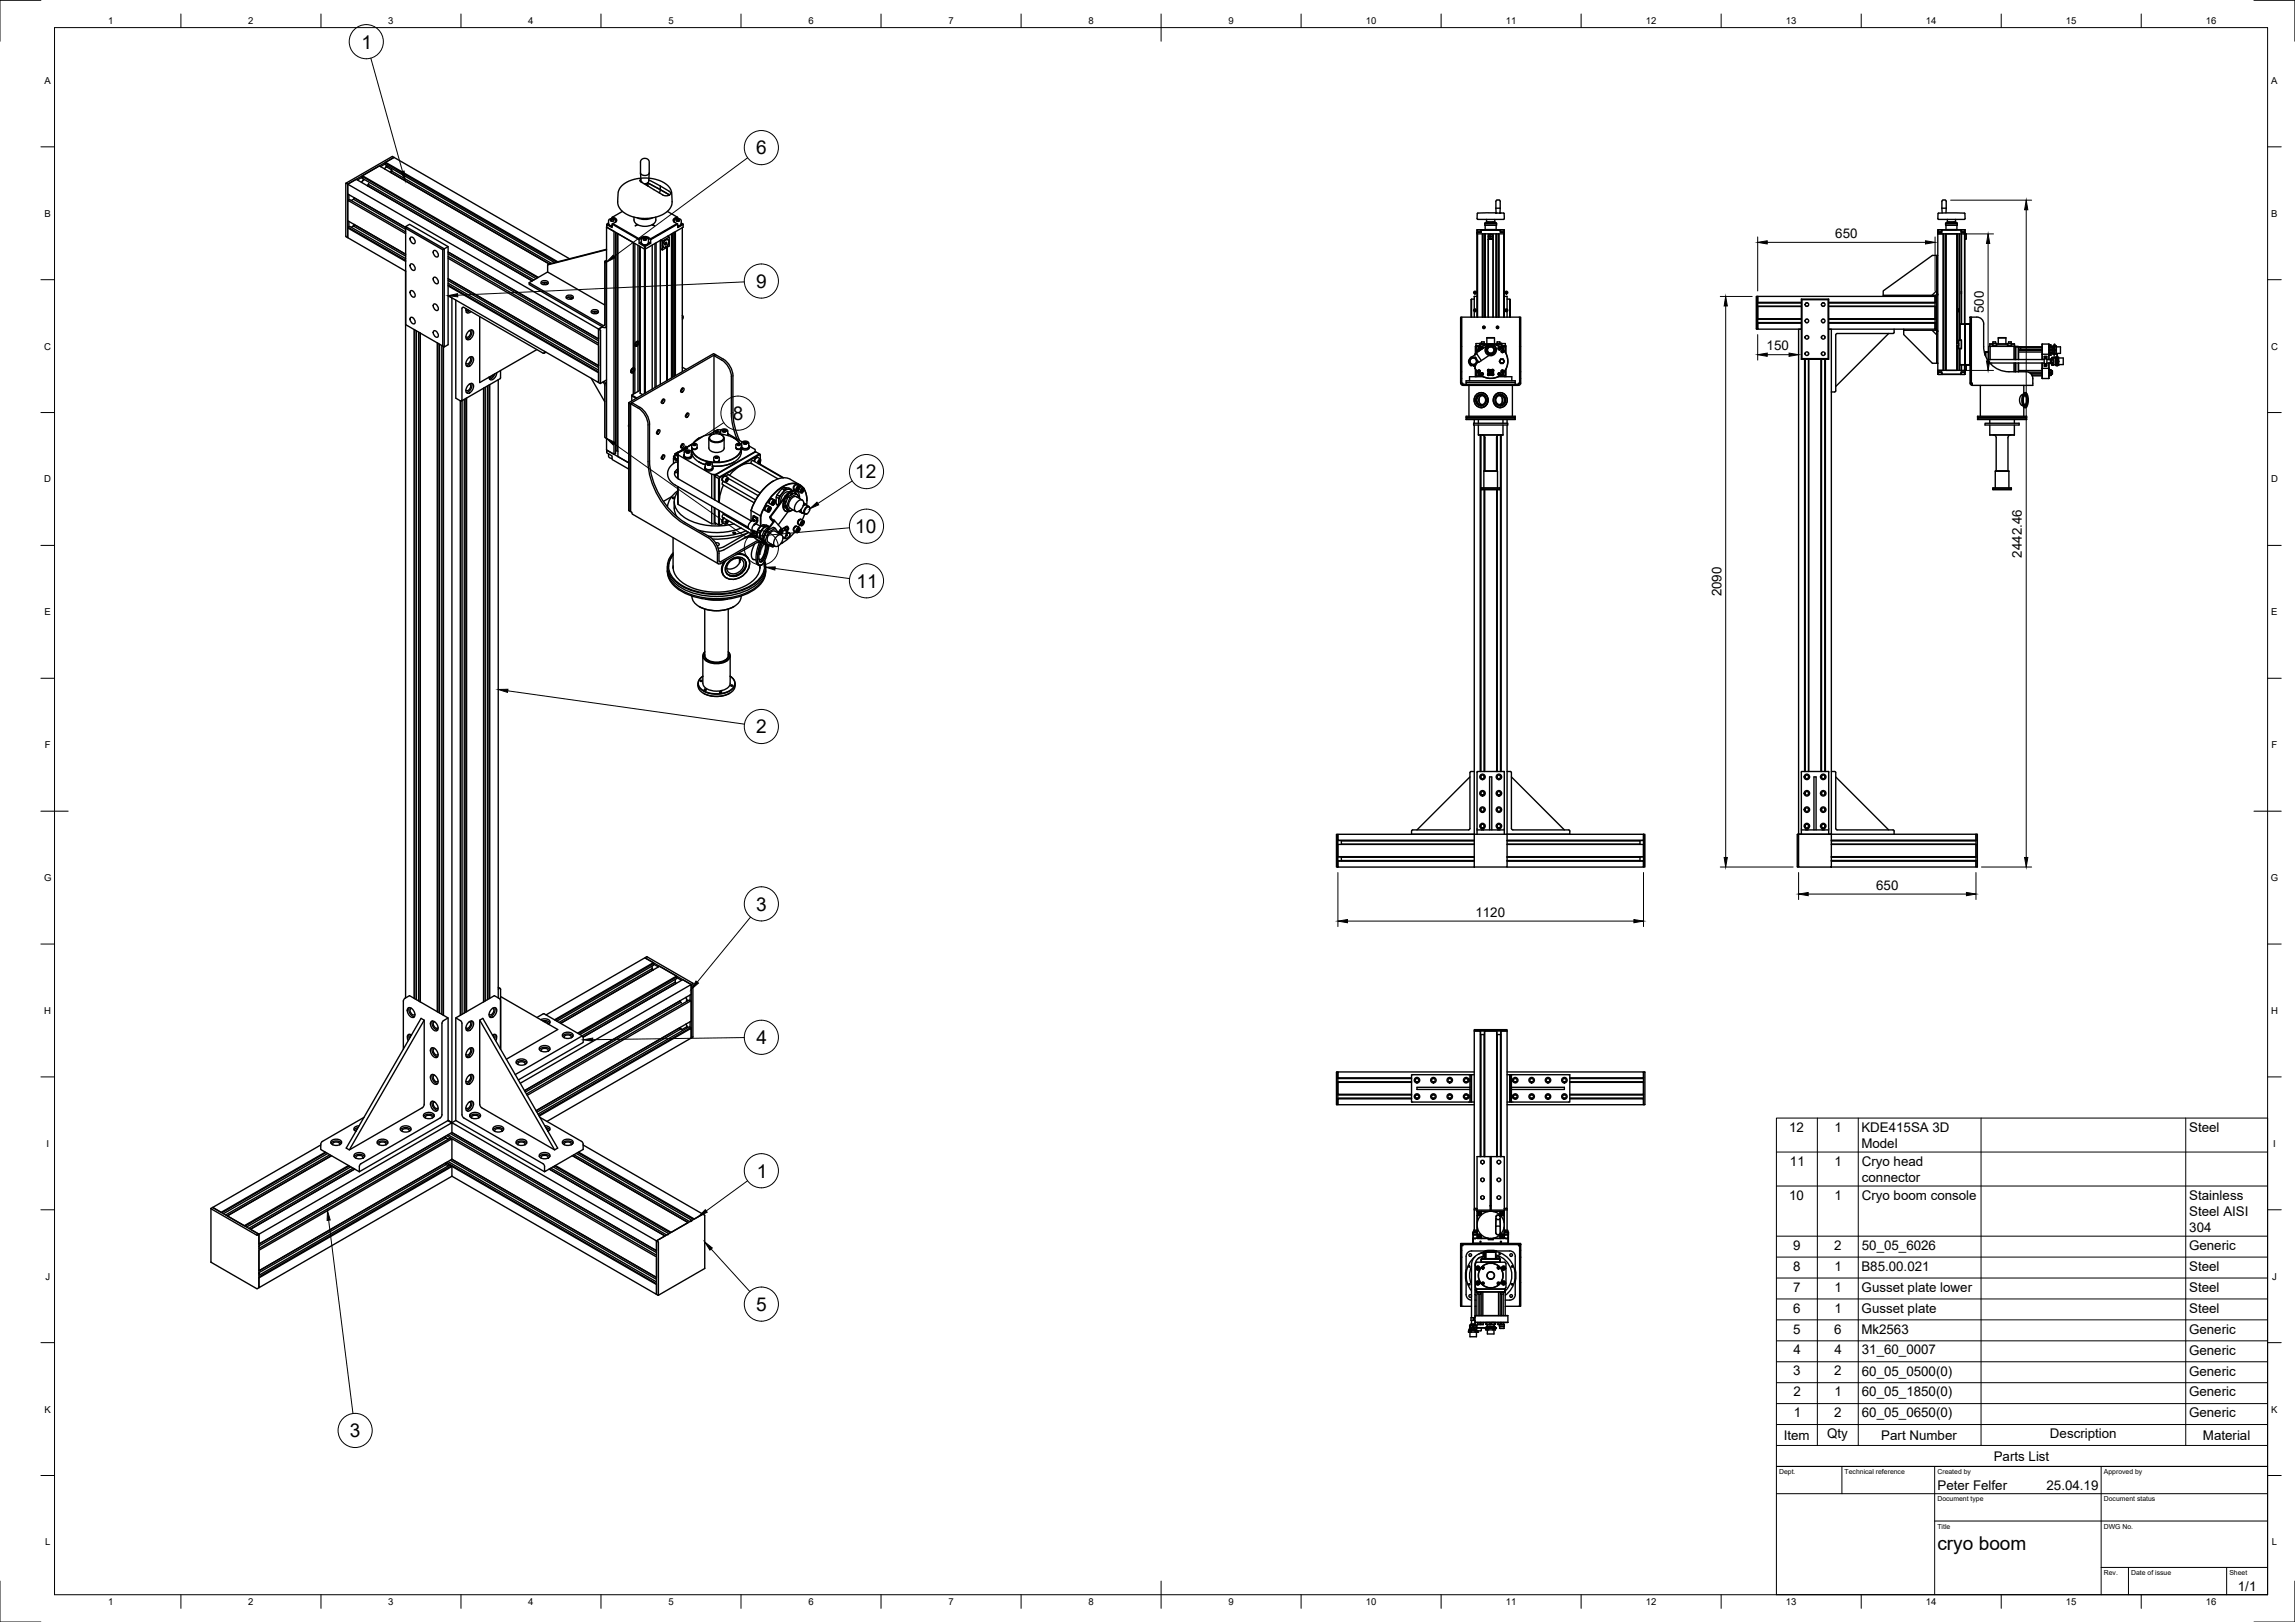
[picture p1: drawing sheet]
<svg xmlns="http://www.w3.org/2000/svg" width="841mm" height="594mm" viewBox="0 0 841 594" stroke-linecap="round" stroke-linejoin="round" font-family="sans-serif">
<defs><g id="words">
<g font-size="7">
<text x="132.5" y="17.8">1</text>
<text x="277.1" y="56.6">6</text>
<text x="277.1" y="105.4">9</text>
<text x="268.5" y="153.8">8</text>
<text x="313.4" y="175.3">12</text>
<text x="313.4" y="195.2">10</text>
<text x="277.1" y="203.2">7</text>
<text x="313.9" y="215.3">11</text>
<text x="277.1" y="268.6">2</text>
<text x="277.1" y="333.5">3</text>
<text x="277.2" y="382.4">4</text>
<text x="277.3" y="431.3">1</text>
<text x="277.1" y="480.1">5</text>
<text x="128.2" y="526.4">3</text>
<text x="710" y="567.6">cryo boom</text>
</g>
<g font-size="4.9">
<text x="672.6" y="87.2">650</text>
<text x="727" y="114.7" transform="rotate(-90 727 114.7)">500</text>
<text x="647.4" y="128.3">150</text>
<text x="741" y="204.2" transform="rotate(-90 741 204.2)">2442.46</text>
<text x="630.9" y="218.5" transform="rotate(-90 630.9 218.5)">2090</text>
<text x="687.6" y="325.9">650</text>
<text x="540.7" y="335.8">1120</text>
<text x="655.6" y="414.5">12</text>
<text x="672.3" y="414.5">1</text>
<text x="682.1" y="414.6">KDE415SA 3D</text>
<text x="802.3" y="414.6">Steel</text>
<text x="682.1" y="420.4">Model</text>
<text x="656" y="427">11</text>
<text x="672.3" y="427">1</text>
<text x="682.2" y="427">Cryo head</text>
<text x="682.3" y="432.9">connector</text>
<text x="655.6" y="439.4">10</text>
<text x="672.3" y="439.4">1</text>
<text x="682.2" y="439.5">Cryo boom console</text>
<text x="802.3" y="439.5">Stainless</text>
<text x="802.3" y="445.4">Steel AISI</text>
<text x="802.3" y="451.2">304</text>
<text x="657.1" y="457.8">9</text>
<text x="672.2" y="457.8">2</text>
<text x="682.3" y="457.8">50_05_6026</text>
<text x="802.2" y="457.8">Generic</text>
<text x="657.1" y="465.4">8</text>
<text x="672.3" y="465.4">1</text>
<text x="682.1" y="465.4">B85.00.021</text>
<text x="802.3" y="465.5">Steel</text>
<text x="657.1" y="473.1">7</text>
<text x="672.3" y="473.1">1</text>
<text x="682.2" y="473.2">Gusset plate lower</text>
<text x="802.3" y="473.2">Steel</text>
<text x="657.1" y="480.8">6</text>
<text x="672.3" y="480.8">1</text>
<text x="682.2" y="480.8">Gusset plate</text>
<text x="802.3" y="480.8">Steel</text>
<text x="657.1" y="488.4">5</text>
<text x="672.1" y="488.4">6</text>
<text x="682.1" y="488.4">Mk2563</text>
<text x="802.2" y="488.5">Generic</text>
<text x="657.2" y="496.1">4</text>
<text x="672.2" y="496.1">4</text>
<text x="682.3" y="496.1">31_60_0007</text>
<text x="802.2" y="496.2">Generic</text>
<text x="657.1" y="503.8">3</text>
<text x="672.2" y="503.8">2</text>
<text x="682.3" y="503.8">60_05_0500(0)</text>
<text x="802.2" y="503.8">Generic</text>
<text x="657.2" y="511.4">2</text>
<text x="672.3" y="511.4">1</text>
<text x="682.3" y="511.5">60_05_1850(0)</text>
<text x="802.2" y="511.5">Generic</text>
<text x="657.3" y="519.1">1</text>
<text x="672.2" y="519.1">2</text>
<text x="682.3" y="519.1">60_05_0650(0)</text>
<text x="802.2" y="519.1">Generic</text>
<text x="653.7" y="527.3">Item</text>
<text x="669.6" y="526.9">Qty</text>
<text x="689.4" y="527.3">Part Number</text>
<text x="751.2" y="526.9">Description</text>
<text x="807.3" y="527.3">Material</text>
<text x="730.6" y="535">Parts List</text>
<text x="710" y="545.6">Peter Felfer</text>
<text x="750" y="545.6">25.04.19</text>
<text x="820.1" y="582.7">1/1</text>
</g>
<g font-size="3.5">
<text x="39.7" y="8.9">1</text>
<text x="91" y="8.9">2</text>
<text x="142.3" y="8.8">3</text>
<text x="193.6" y="8.9">4</text>
<text x="244.9" y="8.8">5</text>
<text x="296.2" y="8.8">6</text>
<text x="347.6" y="8.8">7</text>
<text x="398.9" y="8.8">8</text>
<text x="450.2" y="8.8">9</text>
<text x="500.5" y="8.8">10</text>
<text x="551.8" y="8.9">11</text>
<text x="603.1" y="8.9">12</text>
<text x="654.5" y="8.8">13</text>
<text x="705.8" y="8.9">14</text>
<text x="757.1" y="8.8">15</text>
<text x="808.4" y="8.8">16</text>
<text x="16.3" y="30.7">A</text>
<text x="832.3" y="30.7">A</text>
<text x="16.3" y="79.3">B</text>
<text x="832.3" y="79.3">B</text>
<text x="16.2" y="128">C</text>
<text x="832.2" y="128">C</text>
<text x="16.2" y="176.7">D</text>
<text x="832.2" y="176.7">D</text>
<text x="16.3" y="225.4">E</text>
<text x="832.3" y="225.4">E</text>
<text x="16.4" y="274">F</text>
<text x="832.4" y="274">F</text>
<text x="16.1" y="322.7">G</text>
<text x="832.1" y="322.7">G</text>
<text x="16.2" y="371.3">H</text>
<text x="832.2" y="371.3">H</text>
<text x="17" y="420">I</text>
<text x="833" y="420">I</text>
<text x="16.6" y="468.7">J</text>
<text x="832.6" y="468.7">J</text>
<text x="16.3" y="517.3">K</text>
<text x="832.3" y="517.3">K</text>
<text x="16.5" y="566">L</text>
<text x="832.5" y="566">L</text>
<text x="39.7" y="587.8">1</text>
<text x="91" y="587.8">2</text>
<text x="142.3" y="587.8">3</text>
<text x="193.6" y="587.8">4</text>
<text x="244.9" y="587.8">5</text>
<text x="296.2" y="587.8">6</text>
<text x="347.6" y="587.8">7</text>
<text x="398.9" y="587.8">8</text>
<text x="450.2" y="587.8">9</text>
<text x="500.5" y="587.8">10</text>
<text x="551.8" y="587.8">11</text>
<text x="603.1" y="587.8">12</text>
<text x="654.5" y="587.8">13</text>
<text x="705.8" y="587.8">14</text>
<text x="757.1" y="587.8">15</text>
<text x="808.4" y="587.8">16</text>
</g>
<g font-size="2.5">
<text x="652" y="539.9">Dept.</text>
<text x="676" y="539.9">Technical reference</text>
<text x="710" y="539.9">Created by</text>
<text x="771" y="539.9">Approved by</text>
<text x="710" y="549.9">Document type</text>
<text x="771" y="549.9">Document status</text>
<text x="710" y="559.9">Title</text>
<text x="771" y="559.9">DWG No.</text>
<text x="771" y="576.9">Rev.</text>
<text x="781" y="576.9">Date of issue</text>
<text x="817" y="576.9">Sheet</text>
</g>
</g></defs>
<!-- layer: Visible -->
<g fill="none" stroke="#000" stroke-width=".51">
<path d="M141.2 59.7l.1-.2 63.1 36.4M141.3 59.5l3.1-1.8 64.3 37.1M126.8 67.1l16.9-9.8 .7 .4-17 9.8-.6-.4-.1 19.4 .7 .6v-19.6v3.5l21.3 12.3M127.4 73.7v7.1l21.3 12.3M127.4 73.6l.2-.2 21.1 12.2M127.5 73.6v.1M127.6 73.4l.5-.3 20.6 11.9M127.8 71.3v2M128.7 73.4l.8-.4 19.2 11M129.5 73l.3-.5 18.9 10.8M129.8 72.4v.1M132.6 66.6l-.2 .2"/>
<path d="M132.7 64.6l.1-.2 64.5 37.2M132.7 64.9l-1.7 1M132.8 64.4l6.2-3.6 62.3 35.9M133.3 65.9l-.2-.1-.5 .8M133.3 65.6v.6M134.8 67.8l-.2 .2M134.9 68l60.1 34.9-64.5-37.2-3.1 1.8 92 53v3.6M135.1 67.2l-.4 .7M135.1 67.6l60.5 34.9M140.9 61.9l.5-.9 2 1.2M141.2 60l-1.8 1M141.8 60.7v.5"/>
<path d="M143.3 63.2h-.1M143.3 63.2l58 33.5M143.4 62.5l-.3 .6M143.4 62.1l.2 .5 58.5 33.9M143.4 62.1v.4M143.5 62.8l-.2 .4M143.6 62.6l-.1 .2M224.3 79.6l1.3 .9 .2 .5-.4 .4M224.3 79.6v.4M224.6 79.5l.9 .5a.74 .74 0 0 1 .5 .7 .74 .74 0 0 1-.5 .7l-.9 .5M227.8 68.1l2.9-1.9 3.3-.8 3.9-.1 4.1 .9 2.3 1.4 1.5 1.8 .4 2.2-.1 3.6-.8 1.4-1.2 1.2-1.5 .9-2.1 .8-2.5 .4-2.9 .1-4.2-.9-3-1.8-1.4-2.1-.1-1 .1-3.7 .5-1.2zM228.1 77.4l-3.8 2.2"/>
<path d="M232.3 79.5a2.93 2.93 0 0 0 3.2 3.4 4.5 4.5 0 0 0 4.7-1.8l.1-1.6M233.5 79.8a6.9 6.9 0 0 0 5.7 0M234.6 66.2l.4 .5 7.9 4.7M234.7 63.4v-4.4l.5-.7 1.1-.3 .9 .2 .6 .7 .1 4.5M234.7 63.4l.2 2.9M234.7 63.4a1.85 1.85 0 0 0 3.2 0M234.9 65.6l-.3 .4 .2 .5M234.9 66.3l.4 .5-.2-.1M235.3 66.8l.1 .1M236.8 67.2v.6M237.2 67v1M237.5 67l7.7 4.3z"/>
<path d="M237.5 66.9v1.3M237.8 65.9l4.2 2.2M237.9 63.4l-.3 3.3-.6 .5-1.1 .1M242 69.5v-1.4l3.2 2 .5 .5-.3 .7-.7 .4-1.9-.3M242 69.4l-.4 1.3M244.6 77.4l3.7 2.2-1.3 .9a.62 .62 0 0 0 .3 .9M245.2 71.3l.2 .1M248.1 79.5l-.9 .5a.74 .74 0 0 0-.5 .7 .74 .74 0 0 0 .5 .7l.9 .5M248.3 79.6v.4M548.1 78h.2M548.1 78h1.6M548.1 78h-6.5l-.3 2.2 .3 .2 9.5-.1v-2.2l-1.3-.1"/>
<path d="M548.2 76.3h1.6M548.2 76.3v-2.5a.87 .87 0 0 1 .8-.6 .87 .87 0 0 1 .8 .6v2.5M548.2 76.3l.1 1.7M549.7 78h.1M549.8 76.3l-.1 1.8M710.3 78.1l9.6-.1 .2 2.2-.3 .2h-9.4l-.3-.4zM711.6 76.3h1.6M711.6 76.3v-2.5a.86 .86 0 0 1 .8-.6 .86 .86 0 0 1 .8 .6v2.5M711.6 76.3l.1 1.7M713.2 76.3l-.1 1.7M127.4 83.5v3.6l21.3 12.2-.1 266.2M127.4 83.5l.2-.3 21.1 12.2"/>
<path d="M127.4 83.5l21.3 12.2M127.6 83.2l.5-.3 20.6 11.8M127.8 81.1v2M128.7 83.2l.8-.4 19.2 11M129.5 82.8l.3-.5 18.9 10.8M129.8 82.2l-.5 .7M129.8 82.2v.1M148.7 83l14.1 8.1-.6 .4-13.5-7.9zM148.7 83l1.4-.8 14.1 8.1v36l-1.4 .8-14.1-8.2v-35.3M150.5 86.9a1.55 1.55 0 0 1 1.4 2.3 1.55 1.55 0 0 1-1.4-2.3zM150.5 96.7a1.55 1.55 0 0 1 1.4 2.3 1.55 1.55 0 0 1-1.4-2.3zM159 91.8a1.55 1.55 0 0 1 1.4 2.3 1.55 1.55 0 0 1-1.4-2.3z"/>
<path d="M162.2 91.5v35.2M164.2 90.3l-1.4 .8v36M164.2 94.6l55.2 31.8M164.2 93.9l55.2 31.9M164.2 93l55.2 31.8M164.2 92.3l55.2 31.9M164.2 92.3l55.2 31.8M200.7 99.6l-6.8 3.9M200.7 99.6l20.9 12.1M201.3 96.7l-.6 .3v2.6M204 96l-62.8-36.3v.6l62 35.9M222.3 83.1v81.7"/>
<path d="M222.3 96h-.1M222.3 95.3l-.7 .4M222.3 91.3l-21 5.4M222.3 91.5l-21.6 5.5M222.3 83l2.7 1.8v81.6M223 81.7l-.7 .5M223 82l.5 .6 .8 .2M223 82l.3 .6 1 .3M223.6 80.6l.5-.3 .7 .1 .2 .4-.5 .3-.7-.1zM224.1 80.3v.7M224.1 81l.4 .1M224.3 82.1l.3-.2 9.6 5.6v.3l1.5-.8 1.7 .2 1 .6v1.3"/>
<path d="M224.8 80.4v.5M225.6 85.1v81l-.6 .3-2.7-1.6M225.6 81.3v-.5a1.46 1.46 0 0 0-1.3-.8 1.46 1.46 0 0 0-1.3 .8v1.2M225.7 85.1v80M226.2 85.4v79.7M232.6 89.2v36.8M233.5 82.2l-.8 .5 .9-.4M233.8 89.8v35.2M234.4 90.2v52.9M234.6 90.3v53.8M235 89v-1.3a1.46 1.46 0 0 1 1.3-.7 1.46 1.46 0 0 1 1.3 .8v1.2M235 88.6l-.8 .5"/>
<path d="M235 89v.1M235 88.9a1.5 1.5 0 0 0 2.6 0M235 89.1a1.5 1.5 0 0 0 2.6 0M235.1 86.9l-.9 .6M235.1 86.9l1.5-.3 1.8 .9M235.8 87.4l.7-.1 .5 .3-.2 .3-.6 .1-.5-.2zM235.8 87.4v.5M236.2 90.2h.3v1h-.3zM236.2 90.2l-2-1.1v-1.3l-9.9-5.7v1.3l-2-1.2v1l13.9 8v52.9M236.5 87.3l.1 .7h-.5M237.6 88.6l.8 .5-1.9 1.1M237.6 89v.1"/>
<path d="M238.4 87.5l9.7-5.6 .2 .2-9.9 5.7zM239 89.8v52.7M239.1 82.2l.8 .5-.9-.4M240 89.2v52.7M240.4 88.9v52.8M242 88v52.8M242.1 88v3.2l.6 .4v-3.3M242.8 89.8l.4 .8M243.6 88.1a.88 .88 0 0 1 1.5 0 2.22 2.22 0 0 1-1.8 2.6 1.62 1.62 0 0 1 .3-2.6zM243.6 88.1l.4-.2a.69 .69 0 0 1 .8-.1 .69 .69 0 0 1 .3 .7 1.76 1.76 0 0 1-2 2l-.2-1.1zM243.8 88.9l.5 .3-.3 .5M243.8 88.9l-.2 .3"/>
<path d="M244.3 89.2v-.5h-.3l-.4 .4v.5l.4 .1-.4-.3M244.3 90.6v48.8M244.4 90.6v48.8M244.5 90.5v48.8M244.7 86.5l.6 .3v3.3l-2.6 1.5M244.8 87.8h-.8M245.3 86.8l-2.6 1.5-.6-.3M246.1 85.7v52.7M246.5 85.4v52.8M247 85.1v52.8M247.1 81.3v-.5a1.46 1.46 0 0 1 1.3-.8 1.46 1.46 0 0 1 1.3 .8v1.2M247.1 85.1v52.7"/>
<path d="M247.5 84.9v52.7M247.7 80.6l.5-.3 .6 .1 .2 .4-.5 .3-.6-.1zM248.2 81l.4 .1M248.2 80.3l-.1 .7M248.3 82.1v1.3l2-1.2M248.8 80.4v.5M249.7 81.7l.6 .4v1.1l-13.8 8v52.8M249.7 82l-.3 .6-1 .3M249.7 82l-.6 .6-.7 .2M250 83.4v52.7M541.3 85.1l.1 .6zM541.3 84.3v.8"/>
<path d="M541.3 85.7v30.5M541.3 84.3h.1M541.4 85.1h1.3M541.4 85h1.3M541.4 84.3v.7M541.5 85.7v30.5M542.6 84.2h-1.2M542.6 84.2h.1M542.7 84.3l.1 .8h-1.4M542.7 84.3v.7M542.9 84.2l6.9 .1zM542.9 84.2l-1.6 .1"/>
<path d="M543.3 85.7v30.5M543.5 85.7v30.5M544.1 85.7v30.5M544.1 81.8h4.3M544.1 82.4h4.3M544.1 81.8l.2 .7M544.3 82.5h4M544.3 85.7v30.5M544.5 84.1h3.5M544.5 81.4h3.5v.3h-3.5zM544.8 80.4v.9h3v-.9M545.2 81.4h2.2"/>
<path d="M545.2 81.3v.1M545.4 85.7h1.8v1.9h-1.8zM545.4 85.7h-4v30.5M545.4 87.6v28.6M545.5 84.1l-.1 .1M545.5 81.4h.1M546 86.5h.5v.3h-.5zM547.1 84.1v.1M547.1 81.4h.1M547.1 87.6v28.6M547.2 85.7h4v30.5M547.2 87.6v28.6"/>
<path d="M547.4 81.3v.1M548.3 85.7v30.5M548.4 82.4l-.1 1.7h-4v-1.6M548.4 81.8v.6M548.5 85.7v30.5M549.1 85.7v30.5M549.3 85.7v30.5M549.7 84.2l1.5 .1M549.9 84.3l-.1 .8h1.4M549.9 85.1h1.3M549.9 85h1.3M549.9 84.3v.7"/>
<path d="M549.9 84.2h1.3M551.1 85.7v30.5M551.2 84.3v.7M551.3 84.3l-.1 1.4 .1-.6M551.3 85.7v30.5M709.7 93.5h-1.6l-18 13v1.7M710.1 85.7h2v50h-2M710.1 84.3v.8M710.1 85.7v7.8M710.2 85.1l-.1 .6M710.2 85.1h1.3M710.2 85h1.3"/>
<path d="M710.2 84.2h1.3M711.7 84.2h-1.5v.8M712.3 85.7v50M712.9 85.7v50M713 81.8h4.3M713 82.4h4.3M713 81.8l.1 .7M713.1 82.5h4M713.4 84.1h3.5M713.4 81.4h3.5v.3h-3.5zM713.6 80.4v.9h3v-.9M714 81.4h2.2"/>
<path d="M714 81.3v.1M714.3 84.1v.1M714.3 81.4h.1M715.9 84.1l.1 .1M715.9 81.4h.1M716.2 81.3v.1M717.3 82.4l-.2 1.7h-4v-1.6M717.3 81.8v.6M717.3 85.7v40M717.9 85.7v39M718.1 85.7v33h1.9M718.5 84.2l1.6 .1"/>
<path d="M718.7 84.3l-7-.1-.2 .8M718.7 85.1h1.3M718.7 84.2h1.3M718.7 85h1.3M718.7 84.3v.7M718.7 85.7v33M718.8 85.7v33M719.9 85.7v33M720 85.1l.1 .6zM720 85.1h-1.4v-.8h-7v.8h-1.4v.6h9.8v33M720 87.6l.1-1.9h.5v1.9h-.5M720 84.3h.1"/>
<path d="M720 84.3v.7M720.1 84.3v.8M150.5 106.5a1.55 1.55 0 0 1 1.4 2.3 1.55 1.55 0 0 1-1.4-2.3zM150.5 116.3a1.55 1.55 0 0 1 1.4 2.3 1.55 1.55 0 0 1-1.4-2.3zM159 101.6a1.55 1.55 0 0 1 1.4 2.3 1.55 1.55 0 0 1-1.4-2.3zM159 111.4a1.55 1.55 0 0 1 1.4 2.3 1.55 1.55 0 0 1-1.4-2.3zM164.2 104.7l55.2 31.8v3.6l-55.2-31.8 1.4 .8v302.1l-1.4-.8M164.2 104.4l55.2 31.8M164.2 103.7l55.2 31.9M164.2 102.8l55.2 31.8M164.2 102.1l55.2 31.9v-7.2M167 109.9v35.9l1.7 1v225"/>
<path d="M169.3 113v33.5l-.2 .3h-.4M170 112.6l29 16.7 .4 .1 .2-.7M170 112.6l-.5-.1-.2 .5M170.7 113.5l.4 .3 .6-.2M170.8 113.1a1.05 1.05 0 0 0 .3 1.5 1.05 1.05 0 0 0 1.5-.5M172 113.8l-1.1 .6M175.8 116v24.1l20.9-12M197 101.7l-64.3-37.1v.6l63.7 36.9M198.3 103.2a1.66 1.66 0 0 1 2.6 .3 1.55 1.55 0 0 1-2.7 0zM198.3 103.9a1.88 1.88 0 0 1 2.5 0M198.9 103.5l1.3 .7M200 103.5l.8 .4"/>
<path d="M207.5 108.6a1.66 1.66 0 0 1 2.6 .2 1.55 1.55 0 0 1-2.7 0zM208.1 108.8l1.3 .7M209.2 108.8l.8 .4a1.88 1.88 0 0 0-2.5 0M216.7 113.9a1.66 1.66 0 0 1 2.6 .3 1.55 1.55 0 0 1-2.7 0zM217.3 114.1l1.3 .7M218.4 114.1l.8 .4a1.88 1.88 0 0 0-2.5 0M221.1 119.9a.68 .68 0 0 0 .8 0 .68 .68 0 0 0 .3-.7v-23.2l-.6-.3-.1 23.5-27.6-15.7v.7l27.2 15.7M222.3 119.7l-.5 .3M250.1 115.6l.3 .5-.3 .9M250.1 116.1v.4M250.1 115.6l.1 .1M250.1 115.6h.1"/>
<path d="M535.7 116.2h21.2M539.3 109.6v6.6M540.3 109.6l-1.2 .2v6.4M540.3 113.5v.3M540.3 114.1v2.1M541.3 108.6h-1v4.6M543.5 119.8v.3M544.1 119.8v.3M548.5 119.8v.3M549.1 119.8v.3M551.3 108.6h1v4.6M552.3 113.5v.3"/>
<path d="M552.3 114.1v2.1M552.3 109.6h1M553.3 116.2v-6.6l.2 .2v6.4M643.7 108.6h.4v12h-.4M643.7 108.6v11.9M644.1 118.3h16M644.1 118.1h16M644.1 117h16M644.1 116.9h16M644.1 112.4v4.3h16M644.1 112.3h16M644.1 112.2h16"/>
<path d="M644.1 110.9h16M644.1 110.8h16M660.1 109.6h10l-.2 .2h-9.6zM660.1 118.4h-16v2.2h16h-1v185M660.1 110.8h-16v-2.2h65v2.2h-39M660.1 109.6v22M660.3 109.8v21.6M661.8 118.1h.6M661.8 117h.6M661.8 112.2h.6M661.8 110.9h.6M667.8 118.1h.6"/>
<path d="M667.8 117h.6M667.8 112.2h.6M667.8 110.9h.6M669.9 109.8v21.6M670.1 118.4h39v2.2h-39h1v185h-1M670.1 109.6v22M670.1 118.3h39M670.1 118.1h39M670.1 117h39M670.1 116.9h39M670.1 112.3h39M670.1 112.2h39"/>
<path d="M670.1 110.9h39M670.1 110.8h39M709.1 108.6l.5 .1-.1 11.9h-.4zM709.1 112.4v4.3h-39M709.3 108.2h-19.2v.4M709.7 106.5l-1.7 1.7M710.1 107.8v-14.3h-.4v14.2l-.4 .4M710.1 107.7l-.2 .6-.6 .2M710.1 107.8v27.9M717.7 113.1l.1 1zM718.1 118.7l.1 5.9zM718.7 106.7l.1 .9z"/>
<path d="M720 118.7v14.9v-14.8h-1.8M721.9 118.8h.1M721.8 118.7h-1.8l1.8 .1v14.8l-1.8 .1h1.8M721.9 116.2h.4v24.1h-.4zM722.4 116.2a3.9 3.9 0 0 1 4 .9l.5 1.5v8.3a9.3 9.3 0 0 0 9.3 9.3h6.8l1.4 .9a4.3 4.3 0 0 1 .5 3.5v.6h-22.2v-.9h-.3zM151.7 120.7v244.9M152 120.9v244.9M152.6 121.2v244.9M153.4 121.7v244.9M154 122v245M159 121.2a1.55 1.55 0 0 1 1.4 2.3 1.55 1.55 0 0 1-1.4-2.3zM160.2 125.6v244.9"/>
<path d="M160.5 125.7v245M161.1 126.1v244.9M161.9 126.5v245M162.5 126.9v244.9M171.8 131.1a1 1 0 0 1 1.3-.4 1 1 0 0 1 .4 1.4 2.08 2.08 0 0 1-2.5 2l-.2-1.3zM171.8 121.3a1 1 0 0 1 1.3-.4 1 1 0 0 1 .4 1.4 2.08 2.08 0 0 1-2.5 2l-.2-1.3zM172 130.9a1.33 1.33 0 0 1 .2 1.6 1.33 1.33 0 0 1-1.5 .6M172 121.1a1.33 1.33 0 0 1 .2 1.6 1.33 1.33 0 0 1-1.5 .6M172.8 130.6a2.64 2.64 0 0 1-1.9 3.3M172.8 120.8a2.64 2.64 0 0 1-1.9 3.4M180.8 137.2l-.7 .9h-.8M181.3 136.9a2.53 2.53 0 0 1-1.9 1.9"/>
<path d="M182 136.5a2.61 2.61 0 0 1-2.2 2.6l-.6-1M182.6 139.1v226.4M183.4 135.7l-.1 3-14.2 8.2M200.1 129l-.7 .4M216.7 138.6l4.9 8.5M219.4 120.5l1.4-.8-1.4 .8 .7 .6-.2 19.4-.5-.4zM220.8 140l.7 .5 .1 .6v19.1l.6 .3M221.4 139.7l.7 1 .1 .7 .1 19.1M222.3 139.2l-2.3 1.3M231.6 135.1l.6-.3a.94 .94 0 0 1 .2 1.2 .94 .94 0 0 1-1.1 .4zM231.7 135.4l.4-.3 .2 .3-.6 .8-.2-.3zM232.1 134.7v-45.8l-5.7-3.3v81.6l4 2.3-8.1-4.6v1l2 1.1v1.3l6.1 3.5"/>
<path d="M232.1 135.1v.8M232.1 136.4v8M232.2 135.1l-.1 .7-.5 .4M232.4 134.8a1.07 1.07 0 0 0-1.1 .5 1.07 1.07 0 0 0 .1 1.3M232.6 126.6v17.5M233.1 125.3l.6-.3a.94 .94 0 0 1 .2 1.2 .94 .94 0 0 1-1.1 .4zM233.2 125.6l.4-.2 .2 .3-.6 .8-.2-.3zM233.7 125.4l-.1 .7-.5 .3M233.8 126.4v17M233.9 125.1a1.07 1.07 0 0 0-1.1 .5 1.07 1.07 0 0 0 .1 1.2M250 134.5l1.5 .8M261.6 130.3l2.9 1.6"/>
<path d="M262.1 130l-31.2 17.8M262.1 129.8l-.6-.3-31.1 18M264.5 131.9a7.8 7.8 0 0 1 3.5 6.1M268 138v13.5M535.3 136.2h.4v4.1M535.7 136.2v-20h-.4v24.1l.2 .6 .6 .2M538.2 132.4l.3 1.1 .7 .4-.3-.3M538.2 132.2v.3M538.2 132.2l.8-1.4h1.7l.9 1.5-.9 1.5h-1.7l-.8-1.3M538.3 132.2v.3M538.9 131.1l-.7 1.1M539.9 133.8l.1 .3"/>
<path d="M539.9 133.8h.3M540 134.1h.3M540.3 133.8l.2 .3M540.5 129.7a6.3 6.3 0 0 1 9.7-2.3 6.3 6.3 0 0 1 0 9.9 6.3 6.3 0 0 1-9.7-2.4M540.6 130.8l.2 .2M540.6 129.8l-.1 .2M540.6 129.8v.1M540.6 133.8v1.1M540.6 129.8a6.3 6.3 0 0 1 9.5-2.4 6.3 6.3 0 0 1 0 9.8 6.3 6.3 0 0 1-9.5-2.3M540.7 135.2v2.8M540.8 133.6l-.2 .2v1.1M540.9 135.6l.1 2"/>
<path d="M540.9 125.8h1.3M540.9 125.8v.8M541 135.7v2h1.9M541 127l-.1 2.1M541 127v1.9M541 137.7l2.1 .1M541 127h1.9M541.1 126.9l-.1 .1M541.1 137.8v.2M541.1 129.6l-2.2 1.4M541.2 129.5l1.6 2.6M541.4 132.8l-.2 .2"/>
<path d="M541.5 132.2v.3M541.7 136.7a.5 .5 0 0 0 .1 .7 .5 .5 0 0 0 .7-.1M541.9 136.9l.1 .3h.3M541.9 136.9v.4l.4-.1M541.9 136.8v.1M541.9 127.4l.4 .1-.3-.1-.1 .4zM542.1 135.7v.5M542.1 135.7l-.4 .2 .1 .4M542.1 135.8h-.3v.5M542.1 135.8v.4M542.1 136.2l-.3 .1M542.1 128.4l-.3 .3"/>
<path d="M542.2 128.5l-.4-.1-.1 .3M542.2 125.8v.8M542.2 128.4h-.4l-.1 .3M542.2 125.8l.4-.1 .3 .2M542.2 126h8.1M542.2 126h.7M542.3 126h.5M542.3 126.6h-1.5v.3M542.3 126.6h.1M542.3 126.6v.3zM542.3 126.8h.9M542.4 128.3l-.7-.1-.2 .7 .2-.7 .6 .1"/>
<path d="M542.5 127.3a.5 .5 0 0 0-.7-.1 .5 .5 0 0 0-.1 .8M542.8 127.3l.5-.1 .3 .3a.49 .49 0 0 0-.8-.3 .49 .49 0 0 0 0 .8zM542.9 127.8l.1 .1M542.9 126l.1-.8h.9v.8M542.9 125.8h1M542.9 126h6.7M543 127.9h.1M543.1 136.7l-.3 .5h.5M543.1 136.7l.2 .5M543.1 136.7l.3 .4M543.1 136.7a.29 .29 0 0 0-.2 .4 .29 .29 0 0 0 .5 0M543.1 126.9h-2.4v2.5"/>
<path d="M543.3 127.6h.1M543.3 127.6l-.3-.2v.5M543.3 127.6l-.2-.2-.2 .4M543.4 127.6a.29 .29 0 0 0-.4-.2 .29 .29 0 0 0-.1 .4M543.5 138h-5v1.5M544.6 127.9h.1M544.6 128.5l.1 .4h.2M544.6 128.1v.3M544.6 128.4l.8 1.3M544.6 128v.4M544.7 128.5h-.2M544.9 123.8h2.8"/>
<path d="M544.9 123.8l2.7-.1 .1 2.3M544.9 123.8v2.2M545 127.5l-.3-.1-.1 .4M545.1 126.5l-4.1 2.7 .1 .4M545.1 126.5a2.08 2.08 0 0 1 2.3-.1 2.08 2.08 0 0 1 .9 2M545.1 129.3l.3 .4M545.2 135.7h.1M545.2 136v.9M545.2 137.2h.1M545.3 137.1v.1M545.3 135.6v.1M545.3 135.4l.1 .1"/>
<path d="M545.3 137.3v.1M545.3 135.8l.1 .1M545.3 129.5l.3 .2M545.4 137h-.1M545.4 129.7h1.7M545.4 129.7h.1M545.4 137l.2 .3zM545.4 135.6l.2 .2zM545.5 126.7h.1M545.6 135.4h.1M545.5 137.4h.1M545.5 126.7l-.3 .4"/>
<path d="M545.6 136.9h-.1M545.6 135.9h-.1M545.6 126.7l-.3 .2M545.6 136.7l.1 .2M545.6 130.2l-3.7 2.5-.4-.3M545.7 136.9v.1M545.7 135.4v.1M545.7 136.8a.39 .39 0 0 0-.6 .4 .39 .39 0 0 0 .6 .3 .39 .39 0 0 0 0-.7M545.7 136.6l-.1 .1M545.8 137.3l-.1 .1M545.8 135.8l-.1 .1M545.8 137.1v.1"/>
<path d="M545.8 135.6v.1M545.8 137.4h.9M545.8 135.4h.9M545.8 136.8l-.1 .1M546 129.7v.3M546 129.9h.5M546.1 126.5v.2M546.1 126.5h.5l-.1 .2M546.2 135.8h.2M546.5 129.7l-.1 .3M546.7 136.8l.1 .1M546.7 135.6v.1"/>
<path d="M546.7 137.1v.1M546.8 135.8h.1M546.8 137.3l.1 .1M546.8 136.6v.3M546.9 136.8a.39 .39 0 0 1 .5 .4 .39 .39 0 0 1-.6 .3 .39 .39 0 0 1 0-.7M546.9 135.5h-.1M546.9 137h-.1M546.9 137l.2 .3zM546.9 135.6l.2 .2zM547 126.7l.2 .2M547.1 135.4h.1M547 137.4h.1"/>
<path d="M547.1 136.9h-.1M547.1 137.4h-.1M547.1 135.9h-.1M547.1 126.7l.9 1.5-.9 1.5M547.1 126.7h-1.7l-.8 1.4M547.2 129.7l-.1 .1M547.2 126.7h-.1M547.2 126.7l.3 .3-.1 .1M547.2 135.4l.1 .1M547.3 137h.1M547.2 129.5l-.2 .2M547.2 129.7h-.2"/>
<path d="M547.3 135.8l-.1 .1M547.3 137.3l-.1 .1M547.3 135.7h.1M547.3 137.2h.1M547.3 136v.9M547.3 129.4l.1 .1M547.4 129.5l-.3 .3M547.4 129.5l-.2 .2M547.6 127.6l.3-.1 .1 .4M547.8 128.5l.2 .1M547.9 128v.4M548 128.6l-.2 .4-.2-.1"/>
<path d="M548 127.9l-.1 .1M548.6 125.9v.1M549.1 138h4.9v1.5M549.3 126.8h.9M549.4 126.9l2.1 .1M549.4 137.8h2M549.6 125.2h-.9l-.1 .8M549.6 125.2v.8M549.6 127h1.9l.1 1.9M549.6 137.7h1.9M549.6 125.8l-1 .2M549.7 136.9v.3"/>
<path d="M549.7 136.9l-.5-.1v.4h.5M549.7 127.5v.3M549.7 127.5h-.5v.3h.5M549.7 136.8v.3M549.7 136.8a.29 .29 0 0 0-.4 0 .29 .29 0 0 0 0 .4 .29 .29 0 0 0 .4-.1M549.7 127.5a.29 .29 0 0 0-.4-.1 .29 .29 0 0 0 0 .5 .29 .29 0 0 0 .4-.1M549.8 126h.5h-.7M549.9 131.5h.9M549.9 131.5a.92 .92 0 0 0 0 1.6 .92 .92 0 0 0 1.4-.8M550.1 127.3a.5 .5 0 0 1 .7-.1 .5 .5 0 0 1 0 .8M550.3 127.5l.3-.1 .1 .4M550.3 127.5l.3-.1v.4"/>
<path d="M550.3 126.6l.1-.8h1.2v.8M550.4 125.8l-.4-.1-.4 .2M550.4 128.9h.3M550.6 136.8l.1 .1M550.7 136.9l-.1 .4-.3-.1M550.7 136.9l-.1 .3h-.3M550.7 135.8l.1 .2M550.7 135.8h-.3l-.1 .3 .4 .2 .1-.3M550.7 128.9h-.3M550.7 135.8l.2 .2M550.7 135.8a.29 .29 0 0 0-.4 .1 .29 .29 0 0 0 .2 .4 .29 .29 0 0 0 .4-.3M550.8 131.5l.5 .8"/>
<path d="M550.8 136.7a.5 .5 0 0 1 0 .7 .5 .5 0 0 1-.7-.1M550.8 128.6l-.1 .3M550.8 128.6l-.4-.2v.5M550.9 128.6l-.2 .3M550.9 128.6a.29 .29 0 0 0-.5-.2 .29 .29 0 0 0 0 .5M551.3 132.3h.1M551.4 126.9h.5v2.5M551.4 137.8v.2M551.5 137.7l-.1 .1M551.6 135.7l-.1 2M551.6 127l.1 2.1M551.7 135.6l-.1 2"/>
<path d="M551.7 126.6h-1.5v.3M551.7 126.6l.1 .3zM551.7 126.6v.3M551.9 135.2v2.8M556.9 136.2h.4v4.1l-.3 .6-.5 .2M557.3 136.2v-20h-.4v24.1M660.1 131.6l.2-.2h9.6l.2 .2zM661.3 131.6v151M661.4 131.6v151M661.5 123.3v.5M661.5 129.3v.6M661.5 131.6v151"/>
<path d="M662.7 123.2v.7M662.7 129.2v.7M662.7 131.6v151M662.8 131.6v151M667.3 131.6v151M667.4 131.6v151M667.5 123.3v.5M667.5 129.3v.6M667.5 131.6v151M668.7 123.2v.7M668.7 129.2v.7M668.7 131.6v151"/>
<path d="M668.8 131.6v151M668.9 131.6v151M673.2 122.1l-.5 .5v20.6l-.4 .3-1.2 .1M692.1 122.1l-19.4 19.5M694.1 120.6v1.2l-.4 .3h-20.5M697.6 120.6v.4h11.7M697.6 121v1.5l10.5 10.5h1.6M708 121l1.7 1.7M709.3 120.6l.6 .2 .2 .6M709.3 121l.4 .4v11.6h.4M710.1 137l8.4 .2M710.1 135.7l.1 .6h1.3"/>
<path d="M710.1 137l.1-.7h1.3l.2 .9M710.1 136.3v.7M710.2 137h1.3M717.1 125.7v-40h-4v50h4v-9M717.1 125.7h.6v1h-.6M717.2 125.7v.9M717.3 126.7v9M717.7 125.8h.1M717.7 126.5h.1M717.7 125.8v-1.1h1.1v2.9h-1.1v-1.1M717.7 125.8v.7M717.8 124.7v2.9"/>
<path d="M717.9 127.6v8.1M718.1 127.7l.1 5.9M718.1 124.6v.1M718.1 127.6v.1M718.2 127.7v5.9h1.8v2.1h-9.8v.6h1.4v.7h7v-.7h1.4M718.2 124.6h.6v3.1h-.7M718.7 137h1.3M718.7 137l-.2 .2M718.7 136.3h1.3M718.7 137v-.7h1.3v.7M718.7 124.6v.1M718.7 127.6v.1"/>
<path d="M718.7 133.7v2M718.8 133.7v2M719.9 133.7v2M720 135.7l.1 .6zM720 133.7h-1.9v2M720.1 133.7v2h.5v-2M720.1 137l-1.6 .2M720.1 136.3l-.1 .7M721.8 133.7h.1M727.2 129.2h.2M727.4 129.2v.7M727.4 129.2h.1"/>
<path d="M727.5 130.2h.1M727.6 128.9h1.1zM727.6 128.9v1.4M727.6 129.2h-.2M727.7 128.9v1.6M728.3 131.7h20.8M728.8 128.9l-.1 2.8M729.1 126.8h1.1M729.1 126h1.2M729.1 126.8l.1 .1M729.1 126v.8M729.2 133h19.9"/>
<path d="M729.3 126.9v4.8M729.3 133v.1M730.2 126.9v-.3h1.5v.3M730.3 126h-1.2M730.3 125.8h1.3v.8M730.3 125.8v.1M731.3 125.3v.5h-1M731.3 125.3l-.9-.1-.1 1.4M731.6 126h4.2M731.7 126.8h3.9M732.3 123.8h2.8M732.3 123.8v2.2"/>
<path d="M735.1 123.8v2.2M735.6 126.9v-.3h1.6v.3M735.8 125.8h1.2M735.8 125.8v.8M736 125.8h.1M736 125.8l.1-.6h.9l.1 1.4M736 125.8h1M737 125.8l.1 .1M737.1 126h1.1M737.2 126.8h1M738 126.9l.6 .1M738 126.9h-9.2v4.8"/>
<path d="M738 126.9v4.8M738 133v3.2M738.2 126.8v.1M738.2 126v.8M738.4 133v3.2M738.6 127v4.7M738.6 133v3.2M738.7 127.1v4.6M738.7 133v3.2M739.6 127.1v4.6M739.6 133v3.2M739.7 127v4.7"/>
<path d="M739.7 127h-1.3M739.7 127h-1.3v4.7M739.7 127h8.6M739.7 135.7h8.6M739.7 128.3h8.6M739.7 133v3.2M739.7 128.9h8.6M739.7 127.1h.1M739.9 127.1h.6v1h-.8M739.9 127.1v1M739.9 127.1h-.2M740.5 127.4h7.8"/>
<path d="M740.5 127.9h7.8M743.3 136.3h5M744 136.7h4.3M744.5 137.3h3.8M744.7 137.7h3.6M748.3 134.9l.1 3.7M748.3 134.9h.1M748.3 129.8v1.9M748.3 133v1.9M748.4 126v3.7M748.4 134.9v3.7M748.4 134.9h2.4v3.7"/>
<path d="M748.4 129.7v2M748.4 133v1.9M748.4 126h2.4M748.4 138.6h2.4M749.1 131.5h1v1.7h-1zM749.1 133.2v.9h1v-.9M749.1 131.5v-1h1v1M749.5 133.6l.2 .3zM749.5 130.8l.2 .3zM750.1 133h1.3M750.1 131.7h1.3M750.8 126v3.7h-2.4"/>
<path d="M750.8 126l.1 3.8M750.8 133l.1 1.9M750.9 133l-.1 5.6M750.9 135.4h.4M750.9 133h.5M750.9 128.1v.1M750.9 129.8v1.9M750.9 129.8l-.1 1.9M750.9 137.5h.7M750.9 135.5h.7M750.9 136.5h.7M750.9 128.1l.7 .1"/>
<path d="M750.9 130v.1M750.9 136.5h.1M750.9 126.3v.9l.7-.1M750.9 130.1h.6M750.9 129.4h.6v.7M750.9 127.1h.6M750.9 126.3h.6v.8M750.9 126.3v.2M750.9 126.3h.6M751 136.5h-.1M751 135.3l.1 .2zM751 137.5h.1"/>
<path d="M751 136.5v1M751 135.5v1M751 128.2v1h.6M751 127.1v1.1M751 129.1l-.1 1M751 136.5h.1M751 128.1h.1M751.3 135.4h.1M751.4 135.4v.1M751.4 133.1l.2 .1M751.5 126.3l.1 .8M751.5 126.3h.1"/>
<path d="M751.5 129.2v.2M751.6 129.2l-.1 .9M751.6 127h.7M751.6 129.5h.7M751.6 131.5l-.2 1.6M751.6 131.5v1.7M751.6 133.2h.9M751.6 136.5v1M751.6 135.5v1M751.6 128.2v1M751.6 127.1v1.1M751.6 135.5h.1"/>
<path d="M751.6 127.1v.1M751.6 136.5h.1M751.6 128.1v.1M751.6 135.8h.2M751.6 137.5h.1M751.8 136.8h.2M751.8 135.8h.2M752 130.9v2.8M752 133.7h.5M752 131.8h.5M752 132.8h.5M752 130.9h.5"/>
<path d="M752 135.8l.1 1.2h-.5M752.3 126.8l.1 2.9zM752.3 129.6h.1M752.3 126.8h.5l-.4 .1M752.4 128.4h.2M752.5 131.8v1.9M752.5 130.9v.9M752.5 131.5h-.9M752.5 130.9l.1 .2M752.6 131.1v2.5M752.6 131.1h.7M752.6 133.6h.7"/>
<path d="M752.6 133.6l-.1 .1M752.6 126.9v2.8M752.8 129.6l-.4 .1M752.8 129.6h1v4.4l.1-3.2M752.9 126.1l-.1 5M752.9 126.1l-.1 3.5 .1-.3M752.9 129.2l-.1 .1M752.9 126.1l.2 3.5M752.9 129.5l.1 .1M753 129.6h1M753.1 128.1v.3M753.1 126.7h.5"/>
<path d="M753.2 126.7l-.1 .2M753.2 128.2h.3M753.3 133.6l.1-2.9-.1 3.1M753.4 130.7l.4 .2M753.4 131.8h.3M753.4 133.3h.3M753.5 126.7l.1 1.4M753.6 127h1.5v2.4h-1.5M753.6 128.1v.3zM753.6 126.7v.2M753.6 128.4v1.2M753.7 130.7l.1 3-.4 .2-.1-.3"/>
<path d="M753.8 133.7l-.1 .1M753.9 133.7l.1 .1M753.9 132.2l.1 .1M753.9 131l.5-.2v1.4M753.9 130.8h.1M753.9 129.7v1.1M754.4 132.3l-.5 .2M754.4 130.8v.2M754.4 132.2v.3zM754.4 133.7l-.5 .1M754.4 132.5v1.3M754.4 131.1h1.7v2.4h-1.7"/>
<path d="M169.3 146.7v224.8M170.1 146.3v224.7M170.7 145.9v224.8M171 145.8v224.7M171.8 140.9a1 1 0 0 1 1.3-.4 1 1 0 0 1 .4 1.4 2.08 2.08 0 0 1-2.5 2l-.2-1.3zM172 140.7a1.33 1.33 0 0 1 .2 1.6 1.33 1.33 0 0 1-1.5 .6M172.8 140.4a2.64 2.64 0 0 1-1.9 3.3M177.2 142.2v224.8M177.2 142.2v224.7M177.8 141.9v224.7M178.6 141.4v224.7M179.2 141v224.8"/>
<path d="M179.5 140.9v224.7M230.4 155.5v.8M231.1 147.9l2.8 1.6M231.5 144.7v2.1M231.5 145l1.6 .9M233.9 149.5a7.8 7.8 0 0 1 3.6 6.1v13.5a29 29 0 0 0 13.1 22.7l8.8 5.1a7.7 7.7 0 0 1 3.5 6.1v2.8a.71 .71 0 0 0 .4 .7 .71 .71 0 0 0 .8-.1l14.3-8.2M234.5 149.2l-2.8-1.7-.6 .4v39.5l.8 1 31.3 18.1M234.5 149.2a7.8 7.8 0 0 1 3.5 6.1v13.5a29 29 0 0 0 13.1 22.6l8.8 5.1M234.6 143.9l.9 .6M234.6 142.9l-3.1 1.8 1.9 1.1M241 157.7l.5-.3a.84 .84 0 0 1 .2 1.1 .84 .84 0 0 1-1.1 .3zM241.1 157.5l-.5 .9"/>
<path d="M241.3 157.4l-.2 .7-.5 .5M242.7 146.4l.5-.3a.84 .84 0 0 1 .2 1.1 .84 .84 0 0 1-1 .4zM242.9 146.3l-.5 .9M243 146.2l-.1 .7-.6 .5M249.8 142.4l.5-.3a.84 .84 0 0 1 .2 1.1 .84 .84 0 0 1-1 .3zM250 142.2l-.6 .9M250.1 142.1l-.1 .7-.6 .5M251.6 151.6l.5-.3a.84 .84 0 0 1 .2 1 .84 .84 0 0 1-1.1 .4zM251.7 151.4l-.5 .9M251.9 151.3l-.2 .7-.5 .5M260.3 159.6a3.5 3.5 0 0 1 4.8 .4 1.62 1.62 0 0 1-1.9 1.8l-1.9-.1a1.24 1.24 0 0 1-1.1-.7 1.24 1.24 0 0 1 .1-1.4zM260.7 159.3l-.1 .1"/>
<path d="M261.6 158.2l-1.8 1M261.6 158.1v-27.8l.6-.4a11.1 11.1 0 0 1 4.6 3.2l1.3 2.2 .4 1.6 .1 14.2a25.4 25.4 0 0 0 2.4 10.2M262.4 158.4v-.5l-.4 .2 .1 .3 1-.1-.1-.3v.4M262.4 157.9l.6 .1M262.9 158.4l-.6 .1h.6M264.1 159v-1.1a1.47 1.47 0 0 1 2.6 0l-.1 1.6M264.1 158.7l-.2 .3M264.3 157.4h-1.4l-.5 .3M264.4 159.3a1.31 1.31 0 0 1 1 1.5 1.31 1.31 0 0 1-1.3 1.1 3.7 3.7 0 0 1-4.2-1 1.22 1.22 0 0 1 .7-1.5M264.7 157.7l.2 .4M264.7 157.7l.6-.3v.7M264.7 157.7a.7 .7 0 0 0 .6 .6 .7 .7 0 0 0 .7-.4"/>
<path d="M265.1 158.2h.6zM265.3 157.4l.6 .2M265.9 157.5l.1 .4M265.9 157.5l-.6-.1-.6 .3M266 158l-.1 .1M266 158l-.1-.4v.5M266.7 158.7h.1M266.7 158.7v.8M266.8 158.9l5.2 3M266.9 159.1v.4M268 151.4a24.6 24.6 0 0 0 2.1 9.3M535.7 140.3h.4v.5"/>
<path d="M535.7 140.3l.4 .4M536.1 141.2h20.4M537.3 140.1v-.6h18v.6M537.3 153.4h18v.3h-18zM537.3 152.5h18v.4h-18zM537.3 140.8v-.7h18v.7M537.3 152.9l.2 .2-.2 .3M538.3 141.2v11.3M540 155h12.5v.7h-12.5zM540.3 153.7v1.3M540.3 155.7v149.9M541.2 144.4a2.59 2.59 0 0 1 4.1 2.1 2.59 2.59 0 0 1-4.1 2.2 2.87 2.87 0 0 1 0-4.3z"/>
<path d="M541.8 159.3h9M541.8 153.7v1.3M541.8 155.7v3.6M542.1 145.8v1.5M542.5 159.3v123.3M542.6 159.3v123.3M542.7 159.3v123.3M542.7 143.8l1.1 .2 .7 .5 .6 .9 .3 1.2-.3 1.1-.7 1-1.7 .6M542.8 144.5a2.07 2.07 0 0 0-1.9 2 2.07 2.07 0 0 0 1.9 2.1M543.1 159.3a1.01 1.01 0 0 1 1 1M543.1 144.9a1.74 1.74 0 0 0-1.2 1.6 1.74 1.74 0 0 0 1.2 1.7M543.9 159.7v12.8"/>
<path d="M544 159.8v12.7M548.2 144.4a2.59 2.59 0 0 1 4.1 2.1 2.59 2.59 0 0 1-4.1 2.2 2.87 2.87 0 0 1 0-4.3zM548.6 159.8v12.7M548.7 159.7v12.8M549.4 144.9a1.74 1.74 0 0 1 1.3 1.6 1.74 1.74 0 0 1-1.3 1.7M549.4 159.3a1.01 1.01 0 0 0-1 1l.1 12.2v-12.5M549.8 144.5a2.07 2.07 0 0 1 1.8 2 2.07 2.07 0 0 1-1.8 2.1M549.8 143.8l-1 .2-.8 .5-.6 .9-.2 1.2 .2 1.1 .7 1 1.7 .6M549.9 159.3v123.3M550 159.3v123.3M550.1 159.3v123.3M550.5 145.8v1.5"/>
<path d="M550.8 153.7v1.3M550.8 155.7v3.6M552.3 153.7v1.3M552.3 155.7v149.9M554.2 141.2v11.3M555.3 152.9l-.3 .2 .3 .3M556.9 140.3l-.4 .4M556.9 140.3h-.4v.5h-20.4M722 140.3l.2 .6 .5 .2M722.4 140.3l.3 .4M724.7 153.4h18v.3h-18zM724.7 152.9v-.4h18v.4"/>
<path d="M724.7 152.9h18M724.7 152.9l.2 .2-.2 .3M725.7 141.2v11.3M727.4 155h12.5v.7h-12.5zM729.2 159.3h9M729.2 153.7v1.3M729.2 155.7v3.6M730.5 159.3a1.01 1.01 0 0 1 1 1v12.2M736.8 159.3a1.01 1.01 0 0 0-1 1v12.2h-4.3M738.2 153.7v1.3M738.2 155.7v3.6M740.9 144.6h.3"/>
<path d="M740.9 148.5h.3M741.1 144.6l-.6 .4-.4 1.4 .2 1.4 .8 .7M741.6 141.2v2.8M741.6 149.1v3.4M741.6 145.1l.3-.2a1.7 1.7 0 0 1 .7 2.3 .76 .76 0 0 1-.7 1l-.3-.3M741.9 144.6l.3-.1a2.89 2.89 0 0 1 0 4.1l-.3-.2M742 143.9l.2-.1a3.9 3.9 0 0 1 .8 4.7l-.8 .8a3.9 3.9 0 0 1-.7-4.7zM742 144.6l.2-.1a3.1 3.1 0 0 1 0 4.1 3.3 3.3 0 0 1-.2-4zM742.1 144.5a3.4 3.4 0 0 1 0 4.1M742.2 143.8l-.9 .6-.4 1.9 .3 2.2 .4 .6 .6 .2M742.7 144.1l-.3-.3a1.76 1.76 0 0 0-1.2 2.1l.2 2.3a.97 .97 0 0 0 1 1l.3-.2M742.7 152.9l-.3 .2 .3 .3"/>
<path d="M223 166.2v.9a1.16 1.16 0 0 0 1.3 .8M225.6 165.2l.8 .1M242.7 166.9l.5-.3a.84 .84 0 0 1 .2 1 .84 .84 0 0 1-1 .4zM242.9 166.7l-.5 .9M243 166.6l-.1 .7-.6 .5M246.8 168.1l1.6 .7M247 167.8l-.2 .1M247 167.5l.2 .3M247.2 167.4l-.2 .1h.4M247.3 166.2v.6M247.4 167.4v.3M247.4 172.8v.1"/>
<path d="M247.4 167.4v.1M247.4 167.5l.1 .1M247.4 167.5l.1 .3h-.3l.3-.1M247.4 166.2l.3-.2 .7 .4M247.5 166.7l.5 .1 .3 .6-.1 .5-.6 .3-.4-.1-.4-.6 .1-.4 .6-.4M247.5 172.6l-.1 .3M247.7 166.6l.7 .5M247.7 166.7h-.1M248 168l.2 .2M248 165.9l.4 .2M248.1 172l.3 .1M248.2 172v.8"/>
<path d="M248.2 172.8l-.9 .3M248.2 172.8l.1 .1M248.3 167.8h.1M248.3 172.7h.1M248.4 169l-1.6-.9v1.7M248.4 166.7l-1.1-.5 1.1 .7M248.4 178.2l.1 6.5M248.4 167.8v.8M248.4 172.7v.8M248.4 171.8l-.8 .6a2.02 2.02 0 0 0 1.2 3.1l26.6 15.4M248.4 165.8v9.5M248.4 169.5a1.81 1.81 0 0 0-2.2 .7l-1.1 1.5-.5 2 .5 1.7 1.4 1.6 27.7 16.1"/>
<path d="M248.4 167.8h-.1M248.4 172.7h-.1M248.4 179.7a8.6 8.6 0 0 0-3.8 5.9M248.4 165.8l.1 .8M248.5 166.6v8.7M248.5 178.3v6.4M248.5 166.6l12.3 7.1M248.5 165.6l-.8 .4M249.8 162.8l.5-.3a.84 .84 0 0 1 .2 1.1 .84 .84 0 0 1-1 .3zM250 162.6l-.6 1M250.1 162.5l-.1 .7-.6 .6M250.5 166.8a1.6 1.6 0 0 0 1.4 1.3 1.6 1.6 0 0 0 1.7-.9"/>
<path d="M250.7 166.4l-.1 .3a1.6 1.6 0 0 0 1.4 1 1.6 1.6 0 0 0 1.5-1l-.2-.3M250.8 165.3l1.1-.5a1.23 1.23 0 0 1 1.4 .8v1.2a1.5 1.5 0 0 1-2.6 0zM251.4 165.4l.1 .4M251.4 165.4l.5-.3v.7M251.4 165.4a.7 .7 0 0 0 .5 .6 .7 .7 0 0 0 .8-.4M251.7 165.9h.7M251.9 165.1l.7 .2M251.9 165.1l.7 .1M251.9 165.1l-.5 .3M252.6 165.2l.1 .4M252.7 165.7l-.2 .1M252.7 165.7l-.1-.4v.5"/>
<path d="M253.1 163l-5.2 3 .5 .3M253.1 163h.1M253.5 164.1a1.14 1.14 0 0 0 2 0l-.1-1.3-.4-.4h-1.1l-.4 .6a5.6 5.6 0 0 0 1.1 5l2 1.5 1.9 .7-2.4-1M253.5 162.8l-5.1 3M253.5 166.8v.4M253.6 164.4a6.1 6.1 0 0 0 5 4.4l3.6 .5M254.1 162.6l-.2 .4 .4 .2 .6-.1 .1-.3-.4-.2v.4M254.3 163.1h-.1M254.3 163.1h.5M254.6 162.6h-.5v.5M255.5 163.9a1.18 1.18 0 0 1-2 0 5.8 5.8 0 0 0 5.3 5.1 12.6 12.6 0 0 0 12-2.6l.7-1.2 .2-1.3a1.16 1.16 0 0 1-2 0v-1.1l.4-.4h1.1l.5 .6a6.2 6.2 0 0 1-.5 4.2 11.1 11.1 0 0 1-10.1 3.5 13.8 13.8 0 0 0 7.9-1.4M256.2 160.5l-1.3 .9-.9 1a9.4 9.4 0 0 1 7.6-3.5l.1-.9 1-.3 .8 .3 .1 1a9.6 9.6 0 0 1 7.5 3.4"/>
<path d="M258.2 171.3a1.54 1.54 0 0 0 1.5 1.2 1.54 1.54 0 0 0 1.6-1.2M258.4 170.8l-.1 .3a1.6 1.6 0 0 0 1.4 1 1.6 1.6 0 0 0 1.5-1l-.2-.2M258.4 171.3a1.5 1.5 0 0 0 2.6 0M258.4 171.3v-1.3a1.47 1.47 0 0 1 2.6 0v1.3M259.1 169.8l.1 .5M259.1 169.8l.5-.2v.6M259.1 169.8l.1 .4M259.4 170.3h.7zM259.6 169.6l.7 .1M259.6 169.6l-.5 .2M259.8 160.5v3.6M260.3 169.7l.1 .4"/>
<path d="M260.4 170.1l-.2 .2M260.4 170.1l-.1-.4v.5M260.4 170.1l-.5 .3-.7-.2M260.8 173.7v8.8M260.8 173.7l1.4 .1M261.6 168.5a1.16 1.16 0 0 0 2 0M261.7 167.4l.7-.4 1 .3 .2 1.5a1.14 1.14 0 0 1-2 0zM261.9 173.9l-.1 .1M261.9 173.9h.3M262 174.5v8.6M262.3 167.8h.6zM262.4 173.9h-.5"/>
<path d="M262.4 173.9l1.3 .8v.3M262.4 167.2l-.4 .3 .1 .3 1-.1-.1-.4v.4M263 167.3l-.6-.1v.5M263.3 175.3v8.6M263.6 175.1l-.3 .2-1.3-.8-.3-.5v9M263.7 175l-.1 7.9M265.1 177.6l-1.2 3.4-.3 3.1M265.2 174.4v.1M265.3 176.4l-.6 .4 .1 .6 11.6 6.7M265.4 160.5v3.6a3.2 3.2 0 0 1-4.8 1.2l-.8-1.2M265.4 174.5a.97 .97 0 0 0-.7 1.5l1.1 .7 .8-.4 .2-1.2-.9-.7a1.16 1.16 0 0 0-1 1.8M265.8 176.7l11.1 6.4"/>
<path d="M265.8 174.4h-.6h.3M266.2 175.4l-.3 .5zM266.2 174.6l.3-.6 .4-.1 11.7 6.7M266.3 175.4l.4 .2-.2 .5M266.7 175.6l-.2-.3-.5 .2-.1 .5 .1 .3 .5-.2-.5-.3M266.9 175.2l11 6.3M268.9 160.5l1.4 .9 .8 1M269 169.2l-.1 .1M269.7 163.9l.3 .6M269.9 164.2l.1 .3M270 164.3l.1 .3M270 164.5h.1"/>
<path d="M270.3 162.6l-.2 .4 .4 .2 .6-.1 .1-.3-.4-.2v.4M270.4 163.1h.6zM270.8 162.6h-.5v.5M271.6 164.4a6.1 6.1 0 0 1-5.1 4.4l-3.5 .5M271.7 164.1l-.6 .5h-1M271.8 163.1l-.1 .2M271.9 161.9l1.1-.3a1.18 1.18 0 0 1 1.4 .7v1.3a1.5 1.5 0 0 1-2.6 0zM272.6 162a.6 .6 0 0 1 .7-.2 .6 .6 0 0 1 .3 .7 .6 .6 0 0 1-.7 .2 .6 .6 0 0 1-.3-.7zM272.8 162.6h.6M273 161.9l.6 .1M273 162.5l-.1-.6a.34 .34 0 0 0-.4 .2 .34 .34 0 0 0 .1 .5M273.6 162.5v-.5v.6"/>
<path d="M274.4 163.2h.1M274.4 163.1a1.07 1.07 0 0 1-.3 1.2 1.07 1.07 0 0 1-1.2 .1l-1.2-.6M274.6 163.4l2.1 1.2 .1 .8M274.6 163.6v.4M274.6 164a1.84 1.84 0 0 1-2.9 .2M275.3 169.7l9.8 5.7M275.3 169.7v-.7l.6-.3 11 6.3M275.5 169.8a9.1 9.1 0 0 0-8.1 4.3M276.6 169.1a1.23 1.23 0 0 1 1.2-1.5l1 .9-.3 .8-.7 .5M276.8 165.4l1.8 1M276.8 165.4l-14.6 8.6M276.8 165.4v.2"/>
<path d="M276.9 165.5l-14.5 8.4M276.9 167.6h.4M277 167.6l-.5 .7-.1 .7M277.1 167.5l.3 .1M277.7 167.5l-.6 .1M278.1 168.6l-.3 .5zM278.1 169.7l9.1 5.3M278.2 168.5l.4 .2-.3 .5M278.3 166.2l-14.6 8.5M278.6 168.7l-.3-.3-.4 .2-.2 .6 .2 .3 .4-.3-.4-.2M278.6 168.1v-1.7l-14.9 8.6M278.6 169.2v.9"/>
<path d="M283.4 176.2a19.3 19.3 0 0 0-8.1 10.7l-.1 3.9M286.5 179.1l1 .4-1.8 2.3-.9-.6zM287.3 178.6l1.8 .2 .9 .5-1.9-.2zM287.3 178.6l-.7 .4M288.1 179.1l-.6 .4M289.7 175.6l3.4 2M289.7 175.6a7.3 7.3 0 0 0-7.9 1.7 20.6 20.6 0 0 0-6.6 9.7l3.5 2M290 179.3l.2 .3M290 179.7a1.84 1.84 0 0 0-3 .5 4.8 4.8 0 0 0-1.5 4.5M291.1 179.3l.8 .5M291.9 179.9a2.99 2.99 0 0 0-4 1.6M292 177.5a1.03 1.03 0 0 0-1.1 .5 1.03 1.03 0 0 0 .1 1.3"/>
<path d="M292 179.1l.4 .3M292.2 178.3l.5-.3a.9 .9 0 0 1 .2 1.2 .9 .9 0 0 1-1.1 .4zM292.2 178.9l-.2 .2M292.3 179.8l.3 .2M292.4 178.7l.4 .3M292.4 178.5l-.2 .4zM292.4 178.4l.4 .1M292.5 178.4l.3 .1M292.5 178.4a.48 .48 0 0 0-.5 .5 .48 .48 0 0 0 .4 .5M292.5 179.7l1 .8M292.8 179l-.4 .4-.4-.2M292.8 178.9l-.4 .5"/>
<path d="M292.8 178.5v.5M292.8 178.5v.4M292.9 178l-.8-.5a1.16 1.16 0 0 0-1 1.8M293.1 178.2l1.4 .6M293.1 178.5v-.3a.94 .94 0 0 0-1.2 .4 .94 .94 0 0 0 .2 1.2l.3-.1M293.6 179.9l.2 .3 .4-.3M293.7 178.3l-.6 .1M293.8 179.1l.5-.4a.9 .9 0 0 1 .2 1.2 .9 .9 0 0 1-1.1 .4zM293.8 179.7l.4 .2a.32 .32 0 0 1-.3 .3 .32 .32 0 0 1-.3-.3M293.9 179.4l-.3 .4zM294 179.2l-.1 .2M294 179.2l.4 .2-.4-.2"/>
<path d="M294.2 178.6a5.4 5.4 0 0 0-7.1-.4 19.5 19.5 0 0 0-8.3 10.8M294.4 178.7a5.3 5.3 0 0 0-7.2-.7 19.5 19.5 0 0 0-8.5 11M294.4 179.4l-.2 .5M294.4 179.4a.49 .49 0 0 0-.6-.1 .49 .49 0 0 0-.2 .6M294.7 179.2a9 9 0 0 1 .9 5.8M294.7 179.2v.1M294.7 179.2l-.1-.3a.94 .94 0 0 0-1.1 .4 .94 .94 0 0 0 .2 1.2l.3-.1M294.7 179.1a8.1 8.1 0 0 1 1 4.3M542.9 178.8h6.8M542.9 179.3h6.8M543.8 172.6h5M543.9 179.3v103.3"/>
<path d="M544 179.3v103.3M544.1 160v12.5M544.1 179.3v103.3M544.1 172.5h4.3M544.1 172.5h.1M548.5 179.3v103.3M548.6 179.3v103.3M548.7 179.3v103.3M548.7 172.5h-4.9v6.2M548.7 172.5l.1 .1M548.8 172.6v6.1M549.7 178.8l-6.8-.1v.6"/>
<path d="M549.7 178.8v.5M730.3 178.8h6.8M730.3 179.3h6.8M731.2 172.6h5M731.5 172.5h.1M736.2 172.6l-5-.1v6.2M736.2 172.6v6.1M737.1 178.8l-6.8-.1v.6M737.1 178.8v.5M231.1 187.2l-.7-.2v-39.5l.5 .3v39.5M246.1 181.9l-3 1.8M246.7 196.9v11.2"/>
<path d="M247.1 183.7l.1 3.5 .8 2M247.3 182.2a.44 .44 0 0 0-.6-.2 .44 .44 0 0 0-.2 .6h.7M248.4 180.1a5.9 5.9 0 0 0 1.3 8.6 22.7 22.7 0 0 0 19.3 3.2M248.5 184.7l12.3 7.1M260 196.5a7.8 7.8 0 0 1 3.5 6.2v2.7l.3 .4 14-8M260.8 185.4v6.4M260.8 191.8l1.4 .1M261.2 197.4a27.5 27.5 0 0 0 13.1-2.4l-8.9 5.2-2.2 .6M261.7 185.9v5.4l1.6 .9M262 186.1v5.4M262.2 191.6v.3l.3-.1M262.2 198.8a.77 .77 0 0 1 .9 0 .77 .77 0 0 1 .3 .9l-.6 .2"/>
<path d="M263.3 186.9v5.3l.3 .2M263.6 187v5.4l1.5-.8M264.7 187.6l1.1 1M264.8 191.5a.97 .97 0 0 1-.2-1 .97 .97 0 0 1 .8-.7l-.6 .9 .1 .8M265.2 189.7v.1M265.2 189.7h.1M266.2 190.8l-.3 .5 .3-.5M266.3 190.7l.4 .2-.2 .5M266.7 190.9l-.2-.3-.5 .3-.1 .5 .1 .3 .5-.3-.5-.2M266.7 189.2h.1M266.9 190.7l-.2 .7-.5 .5-.5 .1-.8-.5M268.7 195l.5-.1 .4 .4-.6 .2-.4-.2z"/>
<path d="M271.6 193.4a25.4 25.4 0 0 1-15.7 .8M273.4 194.4a28.7 28.7 0 0 1-13.7 2M274.3 193.6l-8.9-5.2-.4 .1-.4 .6 .2 .4 10.5 6.1-9.9 5.7M275.2 195.4l2.5 1.4M275.2 194.2v1.2M275.2 195.4l1.5 1.8 3.5 2M275.5 195.9l-3.2 1.4M275.7 194.5l.1 .7 .5 .4 .7-.4 .2-.4M275.7 189.8l.8-.4 .5 .4 .2 .7-1 .5-.5-.6zM275.8 190.6l-.1 .1a2.26 2.26 0 0 0-1.2 3.1l1.4 .8M275.8 190.2l.2 .4M275.8 194.8l.2 .3"/>
<path d="M275.9 189l1.5 .8M276.1 190.1l-.3 .1h.4M276.1 194.7l-.3 .1h.4M276.1 194.2l1.4 .8M276.2 194.7v.1M276.2 190.2h.1M276.2 194.8l.1 .2M276.2 190.2l.1 .2M276.2 190.2v.5l-.2-.1 .3-.2M276.2 194.8v.5l-.2-.2 .3-.1M276.6 199.2l-.9 2.1-.4 1.9 .3 1.3 .8 .5M276.8 191.7l.5-.6 .1-1.3 .3-.2-.2 1.8-1.2 1.1"/>
<path d="M276.8 191.7a1.95 1.95 0 0 0-.8 2.9l.7-.1M277.1 191.8l1.7 1M277.4 195l.1 .7-.7-.3M277.5 194.9v1.6l.8 .5M277.5 194.9l.8 .4M277.5 196.5l.3 .4M277.7 189.6l-1.5-.8-.3 .2v.7M277.8 196.9l.8 .5M277.8 194.1l-.3 .7M278.2 193.5l-.2 .3M278.3 195.3v1.7M278.3 197l.3 .4"/>
<path d="M278.5 198.3l-.9 2.4-.5 3.3 .2 2.3 .4 .6 .6 .3M278.6 197.4l.7 .1M278.6 194.6l-.3 .7M278.7 189l.1 3.8M278.7 189v3.8M278.7 197.4l1.4 1.7M278.7 192.9a2.2 2.2 0 0 0-1.2 2M278.9 197.4l.9 1.3M279 198.5a11.3 11.3 0 0 0-.9 8.5l.5 .1 .4-.1M279 197.3l.4 .2M279 198.5a12.7 12.7 0 0 0-1.1 8.1l.6 .5a5.8 5.8 0 0 0 2.7-4.5l.5-2.7M279.3 196.1l.4 .3"/>
<path d="M279.4 198.8a9.9 9.9 0 0 0-1 6.8l.2 .2a2.85 2.85 0 0 0 2-2.4l.7-3.7M279.7 192.2l1.2 .1 .8 .5M279.7 192.2l.7 .5M279.7 192.2l-.6 .3M279.7 198.5h.1M279.8 197.7l1.2-3.1 .6 .3-1.1 2.8M279.8 197.8a1.39 1.39 0 0 0 1.3 1.7M279.9 193l-.8-.5-.7 .8-.6 .8 .8 .5M279.9 193l-1.3 1.6M279.9 196.1l-.1 .5M280.3 198l-.5-.3 1.2 1.8 .6 .3 1-.5M280.4 192.7l1.3 .1"/>
<path d="M280.5 192.7l-.6 .3M280.5 199.4a7.1 7.1 0 0 1-2 5.6l-.4-.3M280.5 197.7l-.2 .3 .2 .3M280.5 198.3l1.1 1.5M280.5 197.7v.5M280.7 195.1l-.9 2.4M280.7 199.5l1.8 .5M280.8 199.5l-.3 2.3a6.4 6.4 0 0 1-2 3.9M281 194.6l2.5-1.5 .5 .4-2.4 1.4M281 193.5l.5 .2M281.1 199.6l.4 .1M281.2 199.7a9.5 9.5 0 0 1-2.1 6l-.8-.2"/>
<path d="M281.4 193.7l-.1 .1M281.5 185.2a1.05 1.05 0 0 0-1.2 .5 1.05 1.05 0 0 0 .2 1.3M281.5 186.9l.2 .3M281.5 193l.3 .2a3.9 3.9 0 0 0-2.1 5.3M281.5 193a2.89 2.89 0 0 0-2.5 4.3M281.6 199.7l.8 .2M281.6 186.1l.6-.3a.9 .9 0 0 1 .2 1.1 .9 .9 0 0 1-1.1 .4zM281.6 198.7l2.4 1.4M281.7 192.8l.2 .2M281.8 193.1a2.15 2.15 0 0 0-3 1.7l-.3 1.9 .8 .7M281.9 186.2l.2-.1 .2 .3-.2 .6-.5-.3M281.9 186.2l-.4 .6 .3-.6"/>
<path d="M281.9 186.2l.4 .2M281.9 187.4h.1M281.9 194.7l-.4 .5M282 199.6h-.5M282.1 187l-.4 .2M282.1 199.7l.8 .5M282.1 184.5l.8 .4M282.3 186.4l-.6 .8M282.3 186.4a.46 .46 0 0 0-.6-.2 .46 .46 0 0 0-.2 .7M282.3 189.6l-.2-.1 .4 .4M282.3 189.7l.1 .4 1.1 .8-2.8 3.8a3.3 3.3 0 0 0-.2 4.7M282.3 190.1l1 1.1"/>
<path d="M282.4 189.4l-.2-.1-.1 .2M282.4 185.8l-.9-.5a1.16 1.16 0 0 0-1 1.7l.8 .5M282.6 186.2v.1M282.6 186.2l-.1-.3a.94 .94 0 0 0-1.1 .4 .94 .94 0 0 0 .2 1.2l.3-.1M282.6 189.8l1.2 1-2.5 3.5M282.8 199.4l.1 .7 .6 .1M282.8 199.4l.2 .8 .7-.3M283 182.7a1.04 1.04 0 0 0-1.1 .5 1.04 1.04 0 0 0 .1 1.2M283.1 184.3v.2M283.1 199.6v.2M283.1 199.6l.4 .2h-.4M283.1 184.2l.3-.5-.3 .6"/>
<path d="M283.1 199.6h.1M283.1 199.8h.4M283.1 184.5l.4 .1M283.2 183.5l.5-.3a.9 .9 0 0 1 .3 1.2 .9 .9 0 0 1-1.2 .4zM283.4 183.9l.4 .2M283.5 183.6a.48 .48 0 0 1 .3 .5 .48 .48 0 0 1-.3 .5l-.4-.3M283.5 184.9h-.1M283.5 183.6h.3v.5M283.5 183.6l-.4 .9M283.5 199.8h.1M283.7 190.6l2.5 2.9-1 1.7M283.8 193.6l.4 .1"/>
<path d="M283.8 184.1l-.3 .5M284 183.2l-.9-.5a1.16 1.16 0 0 0-1 1.8M284 193.5l1.2 1.7M284 194.6l2.4 1.3M284.1 183.7h.1M284.2 183.7l-.1-.3a.94 .94 0 0 0-1.2 .4 .94 .94 0 0 0 .3 1.2l.3-.1M284.2 194.7a2.62 2.62 0 0 0-3.1 2.9l.2 .8 .5 .4M284.5 182.1v2.4M284.5 182.1l.8 .5v2.3M284.5 184.5l.8 .5M284.5 184.5l.3 .4M284.8 196.4a1.21 1.21 0 0 1 1.6-.5 1.21 1.21 0 0 1 .4 1.7 2.69 2.69 0 0 1-2.8 2.5 2.69 2.69 0 0 1 .8-3.7z"/>
<path d="M284.8 185l.4 .2M284.8 181.2l-.3 .9M285.2 195.2v.1M285.4 194.7v.7M285.6 195.4l.1 .1M285.6 195.4v.1M285.7 181.7l-.4 .9M285.7 194.9v.2M285.8 195.2l.1 .1M285.8 195.2v.1M285.9 194.6l-.1 .1M286.1 194.3h.1"/>
<path d="M286.2 194.3l-.2 .1M286.3 195.5v.3M286.3 194.3h.1M286.4 194.2v.1M286.4 194.3l.5 .4-.1 .5-.4 .3-.6-.2M286.4 194.3l-.6 .3 .1 .6M286.4 194l.1 .1M286.4 194a.92 .92 0 0 0-.8 1.4M286.5 194.8l-.2 .3 .2-.3M286.6 194.8v.4M286.7 194.5l-.1-.3a.73 .73 0 0 0-.9 .4 .73 .73 0 0 0 .2 .9l.2-.1M286.7 194.9h-.3v.4l.2-.1-.2-.1"/>
<path d="M286.8 194.6l.7-.3 1.7 .9M286.9 196.6l.5 .3M286.9 198.7l-.8 .4M287.4 197l.1-.1 .3 .2M287.4 196.9l-.5 .3M287.4 197l.3 .3zM287.6 185.1l.6 .3M287.7 181.7h.1M287.8 185.3v.8l.3-.3M287.8 193.3l-1.4 .7M287.8 197.1l.3 .2M287.8 197.1l-.1 .2"/>
<path d="M287.8 183.6l-.2 .8h.2M287.8 193.8h.1M287.9 193.7v.2M287.9 184.2h-.3M287.9 181.5l-.3 .4M287.9 181.5l-5.7 7.8M287.9 196.4v.1M287.9 185.6l-.2 .2M287.9 194l.1 .1M287.9 194v.1M288 193.3l-.1 .2M288.1 183.6l-.2 .6"/>
<path d="M288.1 196l.3 .2M288.1 193.2l.4-.1 .5 .4-.4 .8-.7-.4zM288.1 183.6h-.3M288.2 194.9l.1 .3 .3-.3M288.2 195.8l.3 .2M288.2 193.1h.1M288.2 194.8l.4 .1zM288.2 192.8l-2.3 1.3M288.3 193.1l-.2 .1M288.3 186.6l.2 .1M288.4 195.6l.6-.4a1.04 1.04 0 0 1 .2 1.4 1.04 1.04 0 0 1-1.3 .4v-.7zM288.4 195.6h.1"/>
<path d="M288.4 195.5a.62 .62 0 0 1 1-.1 1.47 1.47 0 0 1-1.3 1.9l-.2-.9zM288.4 185.1v.5M288.4 186.3l-.1 .4 .5 .1M288.4 193.1h.1M288.4 196.2h.1M288.5 193v.1M288.5 195.4l-.1 .1M288.5 186.7l.3 .1M288.5 192.8l.1 .1M288.6 194.3v.5M288.6 192.8a.91 .91 0 0 0-.8 1.5M288.6 186.5l-.1 .2"/>
<path d="M288.7 193.6l.1 .3M288.8 187.4l-3.6 4.8M288.8 193.2v-.2a.73 .73 0 0 0-1 .3 .73 .73 0 0 0 .2 1l.3-.1M288.8 186.8h.1M288.8 181.8l.1 .1M288.9 181.9l-1.3 3.2 1 1.5 .8 .5-1-1.5M288.9 193.7h-.4v.4l.3-.2-.2-.1M288.9 181.8h.1M288.9 181.7l-.5 .8h.2M289.1 180.2h.1M289.1 180.2a3.1 3.1 0 0 0-2.9 3.7M289.4 187h.4"/>
<path d="M289.4 182.3l-1.2 3.1 .2 .2M289.5 186.1l2.1 1.2M289.8 182.1l-.4 .5M289.9 181.3h-.1M290.2 180.7l-.1 .4-.3 .2M290.4 181v-.4l-.6 .3v.4M290.4 186.6l-1 .5M291.2 180.6l.5 .2M291.3 192.8v.1M291.4 194.7a15.6 15.6 0 0 1-5.3 4.4M291.5 180.5v.1M291.5 192.9a.91 .91 0 0 0-.7 .7 .91 .91 0 0 0 .2 .9"/>
<path d="M291.7 181l.4 .1M291.8 180.8l-2.2 1.4-.7-.3 2.4-1.4 .8 .6 1 1.5M291.9 181.9l2.1 1.3M292 192.8h-.7l.4 .1M292 194.4l.1 .2M292 194.4l.4 .3-.3-.1M292 194.3l.4-.5-.4 .6M292.1 182a2.62 2.62 0 0 0-3.1 3l.2 .8 .5 .4M292.1 194.6l.4 .1M292.1 180a2.98 2.98 0 0 0-3.9 1.6 4.7 4.7 0 0 0-.9 5.2l.6 .5M292.2 180.1a2.53 2.53 0 0 0-3.5 .8l-6.3 8.5 .2 .4M292.2 193.6l.5-.3a.9 .9 0 0 1 .2 1.2 .9 .9 0 0 1-1.1 .4z"/>
<path d="M292.3 181.2l-.1 .1M292.3 181.2l.1 .4M292.4 194l.4 .2-.4 .5M292.4 183.6a1.21 1.21 0 0 1 1.6-.4 1.21 1.21 0 0 1 .5 1.6 2.69 2.69 0 0 1-2.9 2.5 2.69 2.69 0 0 1 .8-3.7zM292.4 193.7l.4 .1M292.4 191.9l.2 .1M292.4 195h.1M292.6 190.6l-.3 .8 .2 .5M292.7 190.5v.1M292.8 193.8v.4M292.8 193.7v.5M292.8 193.7a.66 .66 0 0 0-.7 .9"/>
<path d="M292.8 194.2l-.3 .5M292.9 190.6h-.4M292.9 193.3l-.8-.5a1.16 1.16 0 0 0-1 1.8l.8 .4M292.9 187.2l.2 .3M293 182.3a1.9 1.9 0 0 0-.9-2.2 1.9 1.9 0 0 0-2.4 .3 5.7 5.7 0 0 0-2.3 6.3 2 2 0 0 0 3.1 0M293 190.5h-.3l.7-.3 1.1 .6M293 182.4v.2M293.1 192.2l-.6 .9M293.1 182.6h.1M293.1 193.8v-.3a.94 .94 0 0 0-1.2 .4 .94 .94 0 0 0 .2 1.2l.3-.1M293.1 187.5l.9 .5M293.2 187.5h.1"/>
<path d="M293.5 186.6l-.1 .5 .6 .9M293.6 186.6l.1 .9 1.2 .8-.9 2.2M293.6 191.9l.2 .3M293.7 190.3a1.16 1.16 0 0 0-1 1.7l.8 .5M293.8 191.1l.5-.3a.9 .9 0 0 1 .2 1.1 .9 .9 0 0 1-1.1 .4zM293.8 191.7l.4 .3-.4 .2M294 191.2l-.4 .6M294 191.2l.4 .2-.2 .6M294 192.4v.1M294.2 187.9l-.2 .1M294.2 191.1l.2 .3M294.2 191.1l-.2 .1"/>
<path d="M294.3 191.1a.66 .66 0 0 1-.5 1.1M294.3 191.1l-.7 .8M294.4 185.2l.8-.3 1.2 .6M294.5 184.2l.8 .5-.9 .5M294.7 191.3l-.1-.4a.94 .94 0 0 0-1.1 .4 .94 .94 0 0 0 .2 1.2l.3-.1M295.3 184.6l.3 .4M295.5 186.1l.6-.4a1.17 1.17 0 0 1 .8 1.1 1.17 1.17 0 0 1-.8 1.1l-.6 .3a1.17 1.17 0 0 1-.8-1 1.17 1.17 0 0 1 .8-1.1zM296.8 186.4v-.2a.69 .69 0 0 0-.4-.7 .69 .69 0 0 0-.8 .1 1.76 1.76 0 0 0-.6 2.7l.8-.2M244.6 207.4v.7M244.6 208.9v.4M244.6 209.3a9.4 9.4 0 0 0 5.9 7.7 27.5 27.5 0 0 0 26.6-1.5 8 8 0 0 0 3.5-6.2M244.6 208.1a9.4 9.4 0 0 0 5.9 7.7 27.5 27.5 0 0 0 26.6-1.6 8 8 0 0 0 3.5-6.1"/>
<path d="M244.6 208.5a9.2 9.2 0 0 0 6.1 8.2 27.8 27.8 0 0 0 25.9-1.3 8.1 8.1 0 0 0 4-6.9M246.7 207.2a7.8 7.8 0 0 0 5.2 7.3 24.4 24.4 0 0 0 23.5-1.3l1.6-1.6a6.2 6.2 0 0 0 1.5-4.4M246.7 207.9v.1M246.7 202.5a6.9 6.9 0 0 0 .9 10.6 26.7 26.7 0 0 0 23.5 3.4 13.6 13.6 0 0 0 9.1-7.1 6.1 6.1 0 0 0 0-4.1M246.7 203.3l-1.4 2.4-.3 1.8M246.7 203a6.7 6.7 0 0 0 1.4 10.2 26.5 26.5 0 0 0 24.1 2.7 10.7 10.7 0 0 0 8-8.1l-.2-2M253.6 218.3a5.2 5.2 0 0 0 4.1 4.5 12.8 12.8 0 0 0 13.1-2.1l.7-1.4 .1-1M258.5 219.4a21.3 21.3 0 0 0 8.1 0M265.1 205.8l-.2 .6M265.4 205.6l-.7 1.3-.3 1.4 .2 1.3 .6 1.2M265.4 201.3l-2 .6M266.9 205.8a4 4 0 0 1 6.3-.4 4.5 4.5 0 0 1-1.7 4.8 4.5 4.5 0 0 1-5 .1 3.2 3.2 0 0 1 .4-4.5z"/>
<path d="M266.9 205.8a3.9 3.9 0 0 1 6.3-.4 4.4 4.4 0 0 1-1.7 4.7 4.4 4.4 0 0 1-5 .1 3.2 3.2 0 0 1 .4-4.4zM267.5 205.6a3 3 0 0 1 5 .4 3.8 3.8 0 0 1-5.5 3.6 2.66 2.66 0 0 1 .5-4zM269.7 203.1a3.7 3.7 0 0 1 4.4 1.4 3.7 3.7 0 0 1-.3 4.6 6 6 0 0 1-7.9 2.3 4.1 4.1 0 0 1 .3-6.2M270 203a3.7 3.7 0 0 1 4.3 1.6 3.7 3.7 0 0 1-.5 4.5 5.8 5.8 0 0 1-8.4 1.9 4.4 4.4 0 0 1 .6-5.7M270.5 202.7l2.1 .4 1.5 1.3M271 204.6v1.5M271 205.9v.1M271.3 204.7a4 4 0 0 1-5 3.5M272.9 205a4.5 4.5 0 0 1-5.1 5.8l-1.6-.9M276 204.9l1.1 .2M278.5 207.2v.9M278.5 207.9v.1"/>
<path d="M279.9 205.9l.3 1.6M280.6 207.4v.7M280.6 208.9v.4M283.4 200.2h.1M256.3 222.2a14.1 14.1 0 0 0 12.6 0M258.3 223.1v17a3.8 3.8 0 0 0 4.3 2.4 3.8 3.8 0 0 0 4.3-2.4v-17M258.3 238.8a2.11 2.11 0 0 0 1.2 3.5 6.8 6.8 0 0 0 7.8-1.4 1.8 1.8 0 0 0-.4-2.1 2.09 2.09 0 0 1 .6 2.1 2.09 2.09 0 0 1-1.7 1.5 7.3 7.3 0 0 1-7.7-.9 1.81 1.81 0 0 1 .2-2.7zM258.3 239.6a2.87 2.87 0 0 0 3.2 3 5.2 5.2 0 0 0 5.4-2v-1M255.8 250.4a4.1 4.1 0 0 0 3.7 4.2 9.1 9.1 0 0 0 9.5-2.2l.4-2M256.7 249.2h.4l.3 .3-.5 .1-.3-.1zM256.8 248.2l.8-.5a2.86 2.86 0 0 0-1.7 2.8 2.86 2.86 0 0 0 2 2.5 9.8 9.8 0 0 0 10.7-1 2.68 2.68 0 0 0-1-4.3 2.91 2.91 0 0 1 1.8 2.8 2.91 2.91 0 0 1-2.1 2.7 9.9 9.9 0 0 1-10.8-1.2 2.57 2.57 0 0 1 .3-3.8zM257.6 240.2v10.1"/>
<path d="M257.7 253.9a10.5 10.5 0 0 0 9.7 0M258.2 252.5l.4-.1 .3 .3-.5 .2-.3-.2zM263.8 253.3h.4l.3 .3-.5 .1-.3-.1zM267.6 240.2v10.1a4.4 4.4 0 0 1-5 2.8 4.4 4.4 0 0 1-5-2.8M267.9 251l.4-.1 .3 .3-.5 .2-.3-.2zM538.7 284.6l-19.4 19.4M540.3 282.6h-1.2l-.4 .4v20.4l-.3 .5-20.7 .1-.4 .4v1.2h23M542.7 284.3v.6M542.7 290.3v.6M542.7 296.3v.6M543.9 284.3v.6M543.9 290.3v.6"/>
<path d="M543.9 296.3v.6M548.7 284.3v.6M548.7 290.3v.6M548.7 296.3v.6M549.9 284.3v.6M549.9 290.3v.6M549.9 296.3v.6M552.3 282.6h1.2l.4 .4v20.4l.2 .5 20.8 .1 .4 .4v1.2h-23M553.9 284.6l19.4 19.4M661.5 284.3v.6M661.5 290.3v.5M661.5 296.3v.6"/>
<path d="M662.7 284.2v.7M662.7 290.2v.7M662.7 296.2v.7M667.5 284.3v.6M667.5 290.3v.5M667.5 296.3v.6M668.7 284.2v.7M668.7 290.2v.7M668.7 296.2v.7M671.1 282.6h1.2l.4 .4v20.4l.5 .5M672.7 284.6l19.4 19.4M489.8 305.6h.5v12h-.5z"/>
<path d="M490.3 309.4v4.4h50M490.3 315.3h50M490.3 313.9h50M490.3 309.3h50M490.3 307.9h50M491.6 313.9v1.4M491.6 307.9v1.4M491.6 315.2h48.7M491.6 314h48.7M491.6 309.2h48.7M491.6 308h48.7M540.3 305.6h12v12h-12z"/>
<path d="M540.3 305.6h-50v2.2h50M540.3 315.4h-50v2.2h50M540.3 317.6h.1M541.3 304v-21.4h10v21.4M541.3 304v1.6M541.3 304h10M542.7 302.3v.6M542.8 304h.9M543.9 302.3v.6M545.9 304v-19.4h.8v19.4M548.7 302.3v.6M548.8 304h.9"/>
<path d="M549.9 302.3v.6M551.3 304v1.6M552.3 315.4h50v2.2h-50M552.3 305.6h50v2.2h-50M552.3 315.3h50M552.3 315.2h48.7M552.3 314h48.7M552.3 313.9h50M552.3 309.3h50M552.3 309.2h48.7M552.3 308h48.7M552.3 307.9h50"/>
<path d="M601 307.9v1.4M601 313.9v1.4M602.3 305.6h.5v12h-.5zM602.3 309.4v4.4h-50M659.1 305.6h12v12h-12zM659.1 305.6l-.5 .1v11.8l.5 .1M659.1 305.6h1M659.1 305.6h.1M660.1 304v-21.4h10v21.4M660.1 304v1.6h10M660.1 304h10M661.5 302.3v.5"/>
<path d="M661.7 304h.9M662.7 302.2v.7M664.7 304v-19.4h.8v19.4M667.5 302.3v.5M667.7 304h.9M668.7 302.2v.7M670.1 304v1.6M670.1 305.6h54v2.2h-53M671.1 315.4h53v2.2h-53M671.1 315.3h53M671.1 315.2h53M671.1 314h53"/>
<path d="M671.1 313.9h53M671.1 309.3h53M671.1 309.2h53M671.1 308h53M671.1 307.9h53M673.2 304h20.5l.4 .4v1.2M724.1 309.4v4.4h-53M724.6 305.7v11.8M724.6 305.7l-.5-.1v12l.5-.1M239 354.6l.4 .7M239 353.8v1M239.2 355.3l-.2-.5-34.1 19.7"/>
<path d="M239.3 355.3l-33.9 19.5M239.4 352.6l-3.1-1.8-36.2 20.9M239.6 352.8l-.2-.2-36.2 20.9M239.6 353.2l1.7 1M247.5 358.7v1M247.9 357.5l-6.2-3.6-36.2 20.9M248.1 357.7l-.2-.2-36.2 20.9M248.1 358.1l1.7 .9M147.8 366.6v17.7M147.8 366.6l.4-.8 1.9-1.1 14.1 8.1v37.6M149.5 369.2a2.17 2.17 0 0 1 2.6 2.5 .95 .95 0 0 1-.7 1 .95 .95 0 0 1-1.1-.5l-1-1.7zM150 369a2.64 2.64 0 0 0 1.9 3.4"/>
<path d="M150 378.8l-.2 .8 .2 .9M150.8 369.3a1.33 1.33 0 0 0-.3 1.6 1.33 1.33 0 0 0 1.5 .6M154.3 373l1.1 .6v30.9l-.2 .7-.5 .5-26.7 15.5-1.1-.7zM155.4 373.6l-27.4 47.6M158 374.2a2.17 2.17 0 0 1 2.6 2.4 .95 .95 0 0 1-.7 1 .95 .95 0 0 1-1.1-.5l-1-1.7zM158.5 373.9a2.64 2.64 0 0 0 1.9 3.4M159.2 374.2a1.33 1.33 0 0 0-.2 1.6 1.33 1.33 0 0 0 1.5 .6M164.2 372.8l-1.9 1.2-.4 .8 .1 33.5-.2 .7-.5 .5-29.1 16.7M167 372.8l1.9 1.2 .4 .8v33.5l.7 1.2M171.8 374.4a1 1 0 0 1 1.3-.4 1 1 0 0 1 .4 1.4 2.08 2.08 0 0 1-2.5 2l-.2-1.3zM172 374.2a1.33 1.33 0 0 1 .2 1.6 1.33 1.33 0 0 1-1.5 .6M172.8 373.9a2.64 2.64 0 0 1-1.9 3.4"/>
<path d="M175.8 373.6l1.1-.6 27.5 47.5-1.2 .7-26.7-15.5-.5-.5-.2-.7zM175.8 373.6l27.4 47.6M180.3 369.5a1 1 0 0 1 1.3-.4 1 1 0 0 1 .4 1.4 2.08 2.08 0 0 1-2.5 2l-.2-1.3zM180.5 369.3a1.33 1.33 0 0 1 .2 1.6 1.33 1.33 0 0 1-1.5 .6M181 380l-.1-.6-.4-.3a.96 .96 0 0 1 1.3-.1 .96 .96 0 0 1 .2 1.3l-.3 .9M181.3 369a2.64 2.64 0 0 1-1.9 3.4M181.3 378.8l.2 .7-.2 1M182.6 362.2l.5-.2 .3 .4M182.6 361.6l.7 .4M183.4 366.6l-.3-.8-1.9-1.1-14.2 8.1v37.6M183.5 362.4v21.9M183.5 365l20.9 12.1-18.8 10.9"/>
<path d="M196.7 372.7l2.7-1.4 14.2 8.2M198.2 373.5a2.61 2.61 0 0 1 3.4 .6l-.6 1M198.9 373.9a2.53 2.53 0 0 1 2.6 .7M199.4 374.2l1.1 .2 .4 .7M203.5 373.7l36.1-20.9v.7l-35.6 20.5M206.1 379.5a2.64 2.64 0 0 1 3.9 0M206.3 378.7a2.63 2.63 0 0 1 3.7 .3 2.17 2.17 0 0 1-3.4 1 .83 .83 0 0 1-.3-1.3zM212 378.6l36.1-20.9v.7l-35.6 20.5M213.7 379.9l-.1-.4h-.4l-24.4 14.1M213.7 379.8v2l-23.8 13.7M247.7 360.2l-.2-.5-34.2 19.7M247.8 360.2l-34.1 19.6"/>
<path d="M249.1 366.7l-56.9 32.8M249.1 376.4v.1M249.1 376.5l.2 .4M249.1 376.5l-52.6 30.3M249.3 366.6l.4 .8M249.3 376.3l.6 .8M249.3 376.9l.6 .2M249.3 367.2l-56.8 32.8M249.4 377l-52.6 30.3M251.4 365.3l.5 1-.2 .1M251.4 375.1l.5 .9-2 1.1M251.5 366.3l.5 .3"/>
<path d="M251.6 376.1l.4 .3M252.9 364.4v2M252.9 374.2v2M253.2 376.4l-.6-.4-55.4 32M253.2 366.6l-.6-.4-59.7 34.5M253.3 376.6l-.1-.2-55.8 32.1M253.9 360.2v19.6l-.6 .4v-19.6l.6-.4-16.8-9.8-.8 .4 17 9.8-3.1-1.8-36.5 21.1M540.3 377.1h12v.5h-12zM542.6 378.9h1.4M542.6 377.6v46M542.7 378.9v44.7M543.9 378.9v44.7"/>
<path d="M544 377.6v46M548.6 378.9h1.4M548.6 377.6v46M548.7 378.9v44.7M549.9 378.9v44.7M550 377.6v46M150.3 380v-.6l.5-.3a.96 .96 0 0 0-1.3-.1 .96 .96 0 0 0-.2 1.3l.3 .9M158 383.9a2.17 2.17 0 0 1 2.6 2.5 .95 .95 0 0 1-.7 1 .95 .95 0 0 1-1.1-.5l-1-1.7zM158 393.7a2.17 2.17 0 0 1 2.6 2.5 .95 .95 0 0 1-.7 1 .95 .95 0 0 1-1.1-.5l-1-1.7zM158.5 383.7a2.64 2.64 0 0 0 1.9 3.4M158.5 393.5a2.64 2.64 0 0 0 1.9 3.4M159.2 384a1.33 1.33 0 0 0-.2 1.6 1.33 1.33 0 0 0 1.5 .6"/>
<path d="M159.2 393.8a1.33 1.33 0 0 0-.2 1.6 1.33 1.33 0 0 0 1.5 .6M171.8 394a1 1 0 0 1 1.3-.4 1 1 0 0 1 .4 1.4 2.08 2.08 0 0 1-2.5 2l-.2-1.3zM171.8 384.2a1 1 0 0 1 1.3-.4 1 1 0 0 1 .4 1.4 2.08 2.08 0 0 1-2.5 2l-.2-1.3zM172 384a1.33 1.33 0 0 1 .2 1.6 1.33 1.33 0 0 1-1.5 .6M172 393.8a1.33 1.33 0 0 1 .2 1.6 1.33 1.33 0 0 1-1.5 .6M172.8 383.7a2.64 2.64 0 0 1-1.9 3.4M172.8 393.5a2.64 2.64 0 0 1-1.9 3.4M189.2 389.3a2.64 2.64 0 0 1 3.8 0M189.3 388.5a2.63 2.63 0 0 1 3.8 .3 2.17 2.17 0 0 1-3.4 1 .83 .83 0 0 1-.4-1.3zM189.8 389.9a1.33 1.33 0 0 1 1.3-1 1.33 1.33 0 0 1 1.3 1M190.6 396.8l62.7-36.2v3.6l-61.1 35.3M197.7 384.4a2.64 2.64 0 0 1 3.8 0"/>
<path d="M197.8 383.6a2.63 2.63 0 0 1 3.8 .3 2.17 2.17 0 0 1-3.4 1 .83 .83 0 0 1-.4-1.3zM198.3 385a1.33 1.33 0 0 1 1.3-1 1.33 1.33 0 0 1 1.3 1M206.8 380.1a1.33 1.33 0 0 1 1.3-1 1.33 1.33 0 0 1 1.2 1M490.3 396.3h27M490.3 396.2h27M490.3 395h27M490.3 394.9h27M517.3 396.4h-27v4.4h27M518.9 396.2h.7M519 395h.6M524.9 396.2h.7M525 395h.5"/>
<path d="M530.9 396.2h.7M531 395h.6M536.9 396.2h.7M537 395h.5M538.7 393.6h-21.4v10h21.4M538.7 395.2v.9M538.7 393.6h1.6M538.7 393.6v10M538.7 398.2h-19.4v.8h19.4M539.3 393.6v10l-.2-.2v-9.6zM540.3 392.6h-50v2.2h27M552.3 392.6h50v2.2h-27"/>
<path d="M552.3 393.6h1.6M553.3 393.6l.2 .2v9.6l-.2 .2zM553.9 395.2v.9M553.9 393.6h21.4v10h-21.4M553.9 393.6v10M553.9 398.2h19.4v.8h-19.4M554.9 396.2h.7M555 395h.6M560.9 396.2h.7M561 395h.6M566.9 396.2h.7M567 395h.6"/>
<path d="M572.9 396.2h.7M573 395h.6M575.3 396.4h27v4.4h-27M575.3 396.3h27M575.3 396.2h27M575.3 395h27M575.3 394.9h27M602.7 392.6h-.4v12h.4M602.7 392.6l.1 11.9M117.5 419.4l-39.6 22.8 3.1 1.8 38.2-22M121.3 418.7a2.64 2.64 0 0 1 3.8 0M121.4 417.9a2.63 2.63 0 0 1 3.8 .3 2.17 2.17 0 0 1-3.4 1 .83 .83 0 0 1-.4-1.3z"/>
<path d="M121.9 419.3a1.33 1.33 0 0 1 1.3-1 1.33 1.33 0 0 1 1.3 1M130.9 413.5l-.5 .4v.5M131.2 413l-.9 .3-.5 .5M131.6 412.3a1.33 1.33 0 0 0-1.4 .3 1.33 1.33 0 0 0-.4 1.3l.6 .5M133.4 409.3l-15.3 8.8-.5 .9-.1 2 14.2 8.2M138.3 418.7a2.64 2.64 0 0 1 3.8 0M138.4 417.9a2.63 2.63 0 0 1 3.8 .3 2.17 2.17 0 0 1-3.4 1 .83 .83 0 0 1-.4-1.3zM138.9 419.3a1.33 1.33 0 0 1 1.3-1 1.33 1.33 0 0 1 1.3 1M146.7 413.8a2.64 2.64 0 0 1 3.9 0M146.9 413a2.63 2.63 0 0 1 3.7 .3 2.17 2.17 0 0 1-3.4 1 .83 .83 0 0 1-.3-1.3zM147.4 414.4a1.33 1.33 0 0 1 1.3-1 1.33 1.33 0 0 1 1.2 1M155.2 408.9a2.64 2.64 0 0 1 3.9 0"/>
<path d="M155.9 409.5a1.33 1.33 0 0 1 1.3-1 1.33 1.33 0 0 1 1.2 1M157.8 407.5a1.78 1.78 0 0 0-2.6 1.4 2.39 2.39 0 0 0 3.9-.4l-.3-.6-1-.4M158.5 403.3a2.64 2.64 0 0 0 1.9 3.4M159.2 403.6a1.33 1.33 0 0 0-.2 1.6 1.33 1.33 0 0 0 1.5 .6M159.8 407a1.61 1.61 0 0 0 .1-2.8l-.4-.4a1.02 1.02 0 0 0-1.4-.4 1.02 1.02 0 0 0-.3 1.5l.7 1.4 1.2 .7M163.2 416.2l-68.3 39.5M163.2 416.3l.3 .4-68.6 39.6M163.5 416.7l.8 .5M163.6 415.9l77 44.5M164.2 415.6l76.4 44.1M164.2 410.4l1.4 .8M164.2 410.4l76.4 44.1v3.6l-75-43.3"/>
<path d="M164.2 410.4l-32.5 18.8M165 415.2l75.6 43.6M165.5 417.2l.1 .2M165.6 414.8l75 43.3M165.6 417.4v7.2M165.6 414.8l-70.7 40.8v-3.6v19.6l-.6 .4-16.9-9.7M165.6 414.8v-3.6l-70.7 40.8-3.1-1.7 38.2-22.1M167 410.4l-1.4 .8M167 410.4l32.6 18.8M171.8 403.8a1.02 1.02 0 0 1 1.4-.4 1.02 1.02 0 0 1 .3 1.5l-.7 1.4-1 .6a.92 .92 0 0 1-1-.3 .92 .92 0 0 1 0-1zM172 403.6a1.33 1.33 0 0 1 .2 1.6 1.33 1.33 0 0 1-1.5 .6M172.2 408.9a2.64 2.64 0 0 1 3.8 0"/>
<path d="M172.4 408l.1-.1a2.64 2.64 0 0 1 3.6 .7 2.26 2.26 0 0 1-4-.1zM172.8 403.3a2.64 2.64 0 0 1-1.9 3.3M172.8 409.5a1.33 1.33 0 0 1 1.3-1 1.33 1.33 0 0 1 1.3 1M180.7 413.8a2.64 2.64 0 0 1 3.8 0M180.8 413a2.63 2.63 0 0 1 3.8 .3 2.17 2.17 0 0 1-3.4 1 .83 .83 0 0 1-.4-1.3zM181.3 414.4a1.33 1.33 0 0 1 1.3-1 1.33 1.33 0 0 1 1.3 1M189.2 418.7a2.64 2.64 0 0 1 3.8 0M189.3 417.9a2.63 2.63 0 0 1 3.8 .3 2.17 2.17 0 0 1-3.4 1 .83 .83 0 0 1-.4-1.3zM189.8 419.3a1.33 1.33 0 0 1 1.3-1 1.33 1.33 0 0 1 1.3 1M193.2 401.2l60-34.6 .1 .2v7.2l-56.9 32.8M197.6 408.8l55.7-32.2v3.6l-52.9 30.5M197.9 409.3l15.2 8.8 .6 .9v2l-14.1 8.2-.1-2.3-.5-.7-29-16.7"/>
<path d="M199.7 412.3a1.33 1.33 0 0 1 1.3 .3 1.33 1.33 0 0 1 .4 1.3l-.6 .5v-.5l-.5-.4M200.1 413l.9 .3 .5 .5M206.1 418.7a2.64 2.64 0 0 1 3.9 0M206.3 417.9a2.63 2.63 0 0 1 3.7 .3 2.17 2.17 0 0 1-3.4 1 .83 .83 0 0 1-.3-1.3zM206.8 419.3a1.33 1.33 0 0 1 1.3-1 1.33 1.33 0 0 1 1.2 1M213.7 419.4l43.8 25.3-3.1 1.8-42.4-24.5M489.8 404.5l.5 .1v-12l-.5 .1v11.8M490.3 402.3h27M490.3 402.2h27M490.3 401h27M490.3 400.9h27M517.3 402.4h-27v2.2h50"/>
<path d="M518.9 402.2h.7M519 401h.6M524.9 402.2h.7M525 401h.5M530.9 402.2h.7M531 401h.6M536.9 402.2h.7M537 401h.5M538.7 401.2v.9M538.7 403.6h1.6M552.3 403.6h1.6M553.9 401.2v.9"/>
<path d="M554.9 402.2h.7M555 401h.6M560.9 402.2h.7M561 401h.6M566.9 402.2h.7M567 401h.6M572.9 402.2h.7M573 401h.6M575.3 402.4h27v2.2h-50M575.3 402.3h27M575.3 402.2h27M575.3 401h27"/>
<path d="M575.3 400.9h27M602.8 404.5l-.1 .1M119.5 422.1l-38.2 22.1M120.1 422.5l-38.2 22M120.9 422.9l-38.2 22.1M127.7 426.9l-38.2 22-6.2-3.5 38.2-22.1-38.3 22M128 427.1l-38.2 22M128.6 427.4l-38.2 22M129.4 427.9l-38.2 22M129.8 423.6a2.64 2.64 0 0 1 3.8 0M129.9 422.8a2.63 2.63 0 0 1 3.8 .3 2.17 2.17 0 0 1-3.4 1 .83 .83 0 0 1-.4-1.3zM129.9 428.2l-38.2 22"/>
<path d="M130.4 424.2a1.33 1.33 0 0 1 1.3-1 1.33 1.33 0 0 1 1.3 1M131.7 427.2v2M132.3 426.2l-.6 1M163.2 426l-68.3 39.5M163.2 426.1l.3 .4-68.6 39.6M163.3 425.9l1.5 .8M163.5 426.5l.8 .5M163.6 425.7l77 44.5M164.2 425.4l76.4 44.1M165 425l75.6 43.6M165.5 427l.1 .2-70.7 40.9v3.5l70.7-40.8v-3.6l75 43.3v3.6l-75-43.3M165.6 424.6l75 43.3"/>
<path d="M165.6 424.6l75 43.3v-7.2M165.6 424.6l-70.7 40.8v-7.1M197.7 423.6a2.64 2.64 0 0 1 3.8 0M197.8 422.8a2.63 2.63 0 0 1 3.7 .3 2.17 2.17 0 0 1-3.3 1 .83 .83 0 0 1-.4-1.3zM198.3 424.2a1.33 1.33 0 0 1 1.3-1 1.33 1.33 0 0 1 1.3 1M201.9 427.8l42.4 24.5M202.7 427.4l42.4 24.5M203.2 427.1l42.5 24.4M209.7 423.3l42.5 24.5-6.2 3.6-42.5-24.5M209.8 423.3l42.4 24.5M210.4 422.9l42.4 24.5M211.2 422.5l42.4 24.5"/>
<path d="M211.7 422.1l42.4 24.5M542.5 423.6v-46h-2.2v65h1h-1v.5M542.7 425.3v.6M542.7 431.8v.6M542.7 438.3v.6M543.9 425.3v.6M543.9 431.8v.6M543.9 438.3v.6M544.1 423.6v-46h4.4v46M546.1 423.6h-4.8v20.1M546.5 423.6h4.8v19.6M548.7 425.3v.6"/>
<path d="M548.7 431.8v.6M548.7 438.3v.6M549.9 425.3v.6M549.9 431.8v.6M549.9 438.3v.6M550.1 423.6v-46h2.2v65h-1h1v.5M77.3 442.7v19.6M77.4 442.6l.5-.4 17 9.8-.8 .4-16.7-9.7M77.4 442.6v.1M94.9 457.3l70-40.4 .6 .3-70.6 40.7M94.9 456.6h.1M94.9 456.6v.1"/>
<path d="M243.7 452.7l-42.4-24.5 42.4 24.5-3.1 1.8 .7 .6v19.2l-.7-.2v-19.6l16.9-9.8 .8 .5-.1 19.4M244.6 452.1l-.1 .1M253 447.2l-.1 .2M535.3 455.9h.4v4.5h-.4zM535.3 455.4h22v.4h-22zM536.1 455.8v.4h-.4M539.9 455.4h.1M539.8 455.3v-1.8l.1 1.8h12.8l.1-1.8v1.8M539.9 451.6l-.1 1.9h1.5l-.5 .2-.9-.2v-1.9h1.4M540 451.2l1 .1zM540 452.2l1 .1zM540 451.2v-.6h1v.6h.3"/>
<path d="M540.3 443.1v7.5M540.3 443.1h1M540.5 451.3h-.8l.1 1M541.3 443.7v9.8l1.5 .1 .1-.7-.3-.6-1.2-.3M541.3 443.2h10l-.1 .4M541.4 452l1 .1 .5 .8M541.4 449.6v2.4M541.7 452.7h.6v.4h-.6zM541.8 444.1l.6 .3-.2 .3-.5-.3zM541.9 459.3a9 9 0 0 1 12 3 9 9 0 0 1-2.3 12.1M542.8 444.4l-.5 .7h-1l.1 2.6M542.9 444.4l-.1 .3a1.18 1.18 0 0 1-1.4 .5"/>
<path d="M543.6 459.8v.5M543.6 458.9a4.4 4.4 0 0 0-4.4 4.5v19.2M543.6 458.7l.5 .1M543.6 459.7l.5 .1M543.6 458.7v.7M543.6 459.7v.1M543.7 458.7h.1M543.7 459.4v.3M543.7 458.6h4.4h-3.7M544 459.7v.6h-.8M544 458.7v.7M544.1 459.4h-.5"/>
<path d="M544.1 458.6v1.7M544.1 458.6h.2v1.9h-.2zM544.1 458.2l2.5-.3 1.8 .3M544.3 458.6v1.9M544.5 458.7l-.1 2.3v-.4M544.9 458.6h-.5v2h-.3M544.9 458.6h.1M545.4 453.5l-2.6 .1 6.9-.1M545.4 453.6v.5h1.8v-.5M545.4 443.7l-2.6-.1v.8M546.1 441.6h.4v1.6h-.4zM546.1 441.6v-18h.4v18"/>
<path d="M547.2 443.7l2.6-.1v.8M547.2 453.5h2.5M548.1 458.7v2.3M548.1 449.1l.1-2.9-.1 5.3 .3 .5 .5 .2 .6-.2 .3-.5-.1-5.3 .1 2.9M548.1 458.6v2.4M548.2 459.7a7.8 7.8 0 0 1 3.5 13M548.6 445.1l-.4 .5a.73 .73 0 0 1 .7-.6 .73 .73 0 0 1 .8 .5M549.3 445.1l.4 .4M549.7 443.7v.7M549.8 444.4l.4 .7 1 .1a1.16 1.16 0 0 1-1.5-.5v-.3M549.8 451.4a.86 .86 0 0 1-.8 .8 .86 .86 0 0 1-.9-.8v-2.3h1.7v2.3M550.2 444.2l.3-.2 .3 .6-.3 .1z"/>
<path d="M550.4 452.6l.5 .3-.2 .3-.5-.3zM551.2 443.6l-9.9 .1M551.2 449.6l.1 2.5-1.3 .2-.2 1.3 1.5-.1M551.2 452a1.13 1.13 0 0 0-1.5 .5v1M551.2 445.2v2.5M551.2 443.6l.1 .1M551.3 443.7v9.8M551.3 443.1h1M551.3 451.6h1.4M551.5 451.2l1 .1zM551.5 452.2l1 .1zM552 451.3h.8v1"/>
<path d="M552.3 443.1v7.5M552.5 451.2v-.6h-.9l-.1 .6h-.2M552.8 455.3h.1M552.7 451.6l.1 1.9h-1.5h1.4zM556.5 455.8v.4h.4M556.9 455.9h.4v4.5h-.4zM77.3 462.2l.1 .1M94.9 467.1l70-40.4 .6 .3-70.6 40.7M94.9 466.3h.1M94.9 466.2v.4M94.9 466.6h.1M95 466.5h.1"/>
<path d="M95 466.5l-.1 .1M258.2 464.6l-17 9.8M535.3 460.4v18h.4v-18M535.7 478.4h3.5M537.3 465l-.3 1.9 .3 2.4M539.2 463.9a7.8 7.8 0 0 0 0 6.5M539.2 476.2l-1.4-.6-.5-1.4v-14l.6-1.4 1.4-.6h14l1.4 .6 .6 1.4v14l-.6 1.4a3.3 3.3 0 0 1-3.1 .6M539.2 474.5a.5 .5 0 0 0-.7-.2 .5 .5 0 0 0 0 .8 .5 .5 0 0 0 .7-.3M540.5 472.4l.4 .3M540.5 474.1l.5 .3M540.5 478.4h.4M540.5 476.2h.4"/>
<path d="M540.5 460.2a9 9 0 0 0-1.3 12.6M540.7 462.8v8.7M540.7 471.5l.4 .6M540.7 462.8l.4-.5h10.3l.5 .5v8.7l-.5 .6M541 471.9v1.3M541 473.2h10.6M541 472l.1 .2M541 473.2l-.1 8.6M541 472.1h10.5M541.1 472.2l-.1 1M541.1 473.1h10.3M541.1 472.2h10.3"/>
<path d="M541.6 473.2v.8h1v-.8M541.6 473.4h1M541.7 474v7.8M541.7 469.6l.2 .3M541.7 469.6h-.3l-.2 .4 .5 .2 .2-.3M541.8 469.6l.1 .3M541.8 469.6a.35 .35 0 0 0-.6 .2 .35 .35 0 0 0 .3 .4 .35 .35 0 0 0 .4-.3M542 473.2l.1 .2M542.1 473.2l.1 .2M542.2 464.7h.1M542.2 470.1h.1M542.2 464.5l.1 .2"/>
<path d="M542.2 470a.76 .76 0 0 0-1-.8 .76 .76 0 0 0-.5 1.1 .76 .76 0 0 0 1.2 .3l.4-.5M542.2 470h.1M542.3 460.5l-.8 .5M542.3 474v7.8M542.3 470v.1M542.3 464.5a.75 .75 0 0 0-1-.8 .75 .75 0 0 0-.3 1.3 .75 .75 0 0 0 1.3-.3M542.8 473.2v8.6M542.8 461.1v1.1l.1-1M542.9 461.1h6.8v1.1v-1.1M542.9 461.1v.1M542.9 461.2h6.8M542.9 462.3h6.8"/>
<path d="M542.9 464.2a4.5 4.5 0 0 0 0 6M543.1 460.9h1M543.2 464.2l.2-.2 .2 .5h-.4zM543.2 460.3l-.1 .8M543.3 469.8l.4 .2-.2 .3-.4-.3zM543.3 470.5a4.5 4.5 0 0 0 6 0M543.3 463.8a4.5 4.5 0 0 1 6 0M543.4 473.2v8.6M543.5 460.9l.1 .2M543.6 460.2a3.2 3.2 0 0 0-3.1 3.2v19.2h-1.4v1h1.4v1.3M543.6 460.9l.1 .2M544.1 460.3v.1"/>
<path d="M544.1 460.4v.7M548.1 461l-3.6 .1M548.1 461v.1M548.4 460.9h1M548.5 460.3h.8M548.5 460.3l-.1 .8M548.8 460.9l.1 .2M548.9 469.9l.2-.1 .3 .4-.3 .1zM548.9 460.9l.1 .2M549 464.1l.4 .2-.1 .3-.4-.3zM549.1 473.2v8.6M549.3 460.3l.1 .8"/>
<path d="M549.6 464.2a4.5 4.5 0 0 1 0 6M549.7 473.2v8.6M550 473.2v.8h.9M550 473.4h1M550.2 474v7.8M550.5 473.4h.1M550.9 474v7.8M551 473.2l-.1 .8M551.2 469.6l.1 .3M551.2 469.6h-.4l-.1 .4 .4 .2 .2-.3M551.2 469.6a.35 .35 0 0 0-.5 .2 .35 .35 0 0 0 .2 .4 .35 .35 0 0 0 .4-.3M551.5 472v1.2"/>
<path d="M551.6 471.9v1.3M551.6 473.2v8.6M551.6 478.4h5.3M551.6 464.7h.1M551.6 470.1h.1M551.6 470a.76 .76 0 0 0-.9-.8 .76 .76 0 0 0-.5 1.1 .76 .76 0 0 0 1.2 .3l.3-.5M551.6 464.5l.1 .2M551.6 470h.1M551.7 470v.1M551.7 464.5a.75 .75 0 0 0-1-.8 .75 .75 0 0 0-.2 1.3 .75 .75 0 0 0 1.2-.3M555.3 465l.2 2.5-.2 1.8M556.9 460.4v18h.4v-18"/>
<path d="M538.1 487.9h.1M538.2 487.4h.6M538.2 487.4l-.1 .5M538.2 487.4l-.1 .1M538.4 486.9v.3M538.4 486.8h1.9zM538.5 487.3h.5M538.6 485.4l2.6 .1M538.6 486.1h2.6M538.6 485.5v1.3M538.6 486.1h.1M538.6 485.4h2.5"/>
<path d="M538.6 486.1h2.5M538.6 485.4h.1M538.7 487.9v1.7h2.4v-1.7M538.8 485.5v.5M538.8 487.4h.4M538.9 487.4l.1 .5h-.8M538.9 487.9h.3M539 487.3l-.8 .1M539 485.1l.1-.2 1.6 .2M539 485.1h1.7M539 485.1v.3M539.2 487.4l-.2 .1"/>
<path d="M539.2 483.6v1.3M539.2 487.4h3.5M539.6 486.9v.3l.4 .1 1-.1M539.6 487.2l-.6 .1M539.7 485.5v.5M540.1 485.5v.5M540.3 482.8h-.4v.6l.4 .1M540.3 482.6v1M540.5 481.9l12-.1 .1 2.5M540.5 484.3h12.1M540.6 487.4l.1 .5h-1.7M540.6 487.9h.2"/>
<path d="M540.7 487.9h.9M540.7 485.1v.3M540.8 487.4l-.1 .1M541 485.5v.5M541 486.3v.9M541 486.3l7.4 .1zM541 487.2l-2 .1M541 486.8h-.7l.7 .1M541 486.3h.1M541 486.4v.1M541.1 485.4h.1M541.2 485.4v.1"/>
<path d="M541.2 485.5l-.1 .8M541.2 486.1h-.1M541.2 486.4l-.2 1M541.5 484.5h1M541.5 485.1h1M541.5 484.4v.7M541.6 487.5h.1M541.6 487.5v.4M541.6 487.9h-.1M542.5 484.4v.7M542.5 485.1h.1M542.6 484.5h1"/>
<path d="M542.6 485.1h1M542.6 484.4v.7M542.6 485.1h.1M542.9 486.4l-.2 1M543.6 485.1h-1M543.6 484.4v.7M544.2 486.4h4.1M544.5 484.4h3.5M544.5 484.4v.7l3.5-.1M544.5 487l.1 .1M544.5 486.7v.3M544.7 484.4v.6h-.2"/>
<path d="M544.7 486.2l.2 .1M545 485.8l-.3 .3h.6M545 485.8h1.1l-1.4 .1M545 485.1v.7M545.1 487.1v1.5h2.4v-1.5M545.3 486.6l.1 .1M545.3 487.1h.3M545.3 485.9v.2l.5 .2 1.1-.2M545.4 487l-.8 .1M545.6 486.6l-.2 .4h1.7M546 484.4v.6h-1.3M546 485h.5"/>
<path d="M546.1 485.8h1.3zM546.5 484.4v.6h1.3M546.9 486.1h1l-.3 .2M546.9 485.9v.2M546.9 486.6l.2 .1M546.9 487.1h.3M547.2 486.6l-.1 .4h.9M547.4 485.8l.5 .1zM547.5 485.1v.7M547.8 484.4v.6h.2v-.6M547.9 485.9v.2M547.9 486.6l.1 .4"/>
<path d="M547.9 486.6l.1 .1M548 487l-.1 .1M548.9 485.1h1M548.9 484.5h1M548.9 485.1h.1M548.9 484.4v.7M549.4 485.2h1.9v.6h-1.9zM549.6 486.5h1.6M549.6 485.8v.7M549.7 485.1v.1M549.9 485.1h-.9M549.9 484.4v.7"/>
<path d="M550.1 484.5h1M550.1 485.1h1M550.1 484.4v.7M550.1 485.1h.1M551.1 484.4v.8M551.1 485.1h-.1M551.2 485.8v.7M552.6 481.9h-12.1v2.4h12.1"/>
<circle cx="546.3" cy="86.6" r=".79"/>
<circle cx="546.3" cy="86.6" r=".86"/>
<circle cx="540.5" cy="113.6" r=".5"/>
<circle cx="540.5" cy="107.1" r=".5"/>
<circle cx="540.5" cy="113.6" r=".31"/>
<circle cx="540.5" cy="107.1" r=".31"/>
<circle cx="543.8" cy="119.9" r=".46"/>
<circle cx="543.8" cy="119.9" r=".33"/>
<circle cx="548.8" cy="119.9" r=".33"/>
<circle cx="548.8" cy="119.9" r=".46"/>
<circle cx="552" cy="113.6" r=".5"/>
<circle cx="552" cy="107.1" r=".5"/>
<circle cx="552" cy="113.6" r=".31"/>
<circle cx="552" cy="107.1" r=".31"/>
<circle cx="662.1" cy="111.6" r=".67"/>
<circle cx="662.1" cy="117.5" r=".67"/>
<circle cx="668.1" cy="111.6" r=".67"/>
<circle cx="668.1" cy="117.5" r=".67"/>
<circle cx="539.9" cy="132.3" r="1.2"/>
<circle cx="539.9" cy="132.3" r="1.22"/>
<circle cx="542" cy="136" r=".24"/>
<circle cx="542" cy="136" r=".5"/>
<circle cx="543.1" cy="137" r=".5"/>
<circle cx="543.1" cy="137" r=".24"/>
<circle cx="545.5" cy="137.2" r=".26"/>
<circle cx="545.5" cy="135.7" r=".39"/>
<circle cx="545.5" cy="135.7" r=".26"/>
<circle cx="545.5" cy="135.7" r=".12"/>
<circle cx="545.5" cy="137.2" r=".12"/>
<circle cx="546.1" cy="136.6" r=".05"/>
<circle cx="546.1" cy="136.2" r=".05"/>
<circle cx="546.3" cy="128.2" r="1.22"/>
<circle cx="546.3" cy="136.4" r=".56"/>
<circle cx="546.3" cy="128.2" r="2.09"/>
<circle cx="546.3" cy="136.4" r=".6"/>
<circle cx="546.3" cy="128.2" r="1.2"/>
<circle cx="546.5" cy="136.6" r=".05"/>
<circle cx="546.5" cy="136.2" r=".05"/>
<circle cx="547" cy="135.7" r=".26"/>
<circle cx="547" cy="135.7" r=".39"/>
<circle cx="547" cy="137.2" r=".26"/>
<circle cx="547" cy="137.2" r=".12"/>
<circle cx="547" cy="135.7" r=".12"/>
<circle cx="549.5" cy="127.6" r=".48"/>
<circle cx="549.5" cy="127.6" r=".5"/>
<circle cx="549.5" cy="137" r=".5"/>
<circle cx="549.5" cy="137" r=".24"/>
<circle cx="549.5" cy="127.6" r=".24"/>
<circle cx="550.4" cy="132.3" r=".71"/>
<circle cx="550.4" cy="132.3" r=".79"/>
<circle cx="550.6" cy="136" r=".24"/>
<circle cx="550.6" cy="128.6" r=".24"/>
<circle cx="550.6" cy="128.6" r=".5"/>
<circle cx="550.6" cy="136" r=".5"/>
<circle cx="662.1" cy="129.5" r=".67"/>
<circle cx="662.1" cy="123.6" r=".67"/>
<circle cx="668.1" cy="129.5" r=".67"/>
<circle cx="668.1" cy="123.6" r=".67"/>
<circle cx="749.6" cy="133.7" r=".16"/>
<circle cx="749.6" cy="130.9" r=".16"/>
<circle cx="749.6" cy="130.9" r=".35"/>
<circle cx="749.6" cy="133.7" r=".35"/>
<circle cx="751.9" cy="136.8" r=".1"/>
<circle cx="542.7" cy="146.6" r="2.66"/>
<circle cx="542.7" cy="146.6" r="2.01"/>
<circle cx="542.7" cy="146.5" r="1.99"/>
<circle cx="542.8" cy="146.5" r="1.64"/>
<circle cx="549.7" cy="146.5" r="1.64"/>
<circle cx="549.8" cy="146.6" r="2.66"/>
<circle cx="549.8" cy="146.6" r="2.01"/>
<circle cx="549.8" cy="146.5" r="1.99"/>
<circle cx="288.6" cy="193.8" r=".18"/>
<circle cx="543.3" cy="296.5" r=".67"/>
<circle cx="543.3" cy="284.5" r=".67"/>
<circle cx="543.3" cy="290.6" r=".67"/>
<circle cx="543.3" cy="284.5" r="1.01"/>
<circle cx="543.3" cy="296.5" r="1.01"/>
<circle cx="543.3" cy="290.6" r="1.01"/>
<circle cx="549.3" cy="284.5" r=".67"/>
<circle cx="549.3" cy="296.5" r=".67"/>
<circle cx="549.3" cy="290.6" r=".67"/>
<circle cx="549.3" cy="290.6" r="1.01"/>
<circle cx="549.3" cy="296.5" r="1.01"/>
<circle cx="549.3" cy="284.5" r="1.01"/>
<circle cx="662.1" cy="284.5" r=".67"/>
<circle cx="662.1" cy="290.6" r=".67"/>
<circle cx="662.1" cy="296.5" r=".67"/>
<circle cx="662.1" cy="284.5" r="1.01"/>
<circle cx="662.1" cy="296.5" r="1.01"/>
<circle cx="662.1" cy="290.6" r="1.01"/>
<circle cx="668.1" cy="284.5" r=".67"/>
<circle cx="668.1" cy="290.6" r=".67"/>
<circle cx="668.1" cy="296.5" r=".67"/>
<circle cx="668.1" cy="284.5" r="1.01"/>
<circle cx="668.1" cy="296.5" r="1.01"/>
<circle cx="668.1" cy="290.6" r="1.01"/>
<circle cx="543.3" cy="302.6" r="1.01"/>
<circle cx="543.3" cy="302.6" r=".67"/>
<circle cx="549.3" cy="302.6" r="1"/>
<circle cx="549.3" cy="302.6" r=".67"/>
<circle cx="662.1" cy="302.6" r="1.01"/>
<circle cx="662.1" cy="302.6" r=".67"/>
<circle cx="668.1" cy="302.6" r="1"/>
<circle cx="668.1" cy="302.6" r=".67"/>
<circle cx="519.3" cy="395.6" r=".67"/>
<circle cx="519.3" cy="395.6" r="1.01"/>
<circle cx="525.3" cy="395.6" r=".67"/>
<circle cx="525.3" cy="395.6" r="1.01"/>
<circle cx="531.3" cy="395.6" r=".67"/>
<circle cx="531.3" cy="395.6" r="1.01"/>
<circle cx="537.3" cy="395.6" r=".99"/>
<circle cx="537.3" cy="395.6" r=".67"/>
<circle cx="555.3" cy="395.6" r="1.01"/>
<circle cx="555.3" cy="395.6" r=".67"/>
<circle cx="561.3" cy="395.6" r=".67"/>
<circle cx="561.3" cy="395.6" r="1.01"/>
<circle cx="567.3" cy="395.6" r=".67"/>
<circle cx="567.3" cy="395.6" r="1.01"/>
<circle cx="573.3" cy="395.6" r=".67"/>
<circle cx="573.3" cy="395.6" r="1.01"/>
<circle cx="519.3" cy="401.6" r=".67"/>
<circle cx="519.3" cy="401.6" r="1.01"/>
<circle cx="525.3" cy="401.6" r=".67"/>
<circle cx="525.3" cy="401.6" r="1.01"/>
<circle cx="531.3" cy="401.6" r=".67"/>
<circle cx="531.3" cy="401.6" r="1.01"/>
<circle cx="537.3" cy="401.6" r="1.01"/>
<circle cx="537.3" cy="401.6" r=".67"/>
<circle cx="555.3" cy="401.6" r=".67"/>
<circle cx="555.3" cy="401.6" r="1"/>
<circle cx="561.3" cy="401.6" r=".67"/>
<circle cx="561.3" cy="401.6" r="1.01"/>
<circle cx="567.3" cy="401.6" r=".67"/>
<circle cx="567.3" cy="401.6" r="1.01"/>
<circle cx="573.3" cy="401.6" r=".67"/>
<circle cx="573.3" cy="401.6" r="1.01"/>
<circle cx="543.3" cy="438.6" r=".67"/>
<circle cx="543.3" cy="432.1" r=".67"/>
<circle cx="543.3" cy="425.6" r=".67"/>
<circle cx="549.3" cy="432.1" r=".67"/>
<circle cx="549.3" cy="438.6" r=".67"/>
<circle cx="549.3" cy="425.6" r=".67"/>
<circle cx="538.8" cy="459.7" r=".5"/>
<circle cx="542" cy="444.4" r=".65"/>
<circle cx="542" cy="452.9" r=".65"/>
<circle cx="542.5" cy="454.8" r=".2"/>
<circle cx="546.3" cy="448.6" r="5"/>
<circle cx="549" cy="445.9" r=".79"/>
<circle cx="549.5" cy="459.3" r=".24"/>
<circle cx="550" cy="454.8" r=".2"/>
<circle cx="550.5" cy="452.9" r=".65"/>
<circle cx="550.5" cy="444.4" r=".65"/>
<circle cx="553.8" cy="459.7" r=".5"/>
<circle cx="538.4" cy="470.4" r=".24"/>
<circle cx="538.4" cy="463.9" r=".24"/>
<circle cx="541.5" cy="464.5" r=".35"/>
<circle cx="541.6" cy="469.9" r=".31"/>
<circle cx="541.6" cy="464.4" r=".31"/>
<circle cx="541.6" cy="464.4" r=".35"/>
<circle cx="541.6" cy="469.9" r=".65"/>
<circle cx="541.6" cy="464.4" r=".65"/>
<circle cx="543.4" cy="464.3" r=".24"/>
<circle cx="543.4" cy="470" r=".24"/>
<circle cx="543.4" cy="470" r=".5"/>
<circle cx="543.4" cy="464.3" r=".5"/>
<circle cx="546.3" cy="467.2" r="4.6"/>
<circle cx="546.3" cy="467.2" r="1.3"/>
<circle cx="546.3" cy="467.2" r="1.41"/>
<circle cx="549.1" cy="464.3" r=".5"/>
<circle cx="549.1" cy="470" r=".5"/>
<circle cx="549.1" cy="470" r=".24"/>
<circle cx="549.1" cy="464.3" r=".24"/>
<circle cx="551" cy="464.5" r=".35"/>
<circle cx="551" cy="469.9" r=".31"/>
<circle cx="551" cy="464.4" r=".31"/>
<circle cx="551" cy="464.4" r=".35"/>
<circle cx="551" cy="469.9" r=".65"/>
<circle cx="551" cy="464.4" r=".65"/>
<circle cx="553.8" cy="474.7" r=".5"/>
<circle cx="554.1" cy="470.4" r=".24"/>
<circle cx="554.1" cy="463.9" r=".24"/>
</g>
<g fill="#000">
<circle cx="548.2" cy="78" r=".25"/>
<circle cx="549.7" cy="78" r=".25"/>
<circle cx="544.7" cy="81.7" r=".25"/>
<circle cx="547.9" cy="81.7" r=".25"/>
<circle cx="713.5" cy="81.7" r=".25"/>
<circle cx="716.7" cy="81.7" r=".25"/>
<circle cx="752.3" cy="126.8" r=".25"/>
<circle cx="752.8" cy="129.6" r=".25"/>
<circle cx="285.8" cy="194.7" r=".25"/>
<circle cx="288.2" cy="193.1" r=".25"/>
<circle cx="244.5" cy="452.2" r=".25"/>
<circle cx="252.9" cy="447.4" r=".25"/>
<circle cx="253.2" cy="447.2" r=".25"/>
<circle cx="540.2" cy="451.3" r=".25"/>
<circle cx="552.3" cy="451.3" r=".25"/>
<circle cx="541.5" cy="487.9" r=".25"/>
</g>
<!-- layer: Border -->
<g fill="none" stroke="#000" stroke-width=".37">
<path d="M15 .1h-15v15M20 10.1h811v574h-811zM66.3 5.1v5M117.6 5.1v5M168.9 5.1v5M220.2 5.1v5M271.5 5.1v5M322.9 5.1v5M374.2 5.1v5M425.5 5.1v10M476.8 5.1v5M528.1 5.1v5"/>
<path d="M579.4 5.1v5M630.7 5.1v5M682.1 5.1v5M733.4 5.1v5M784.7 5.1v5M826 .1h15v15M15 53.8h5M831 53.8h5M15 102.4h5M831 102.4h5M15 151.1h5M831 151.1h5"/>
<path d="M15 199.8h5M831 199.8h5M15 248.4h5M831 248.4h5M15 297.1h10M826 297.1h10M15 345.8h5M831 345.8h5M15 394.4h5M831 394.4h5M15 443.1h5M831 443.1h5"/>
<path d="M15 491.8h5M831 491.8h5M15 540.4h5M831 540.4h5M0 579.1v15h15M425.5 579.1v10M841 579.1v15h-15M66.3 584.1v5M117.6 584.1v5M168.9 584.1v5M220.2 584.1v5M271.5 584.1v5"/>
<path d="M322.9 584.1v5M374.2 584.1v5M476.8 584.1v5M528.1 584.1v5M579.4 584.1v5M630.7 584.1v5M682.1 584.1v5M733.4 584.1v5M784.7 584.1v5"/>
</g>
<!-- layer: TitleBlock -->
<path d="M651 537.1h180v47h-180zM675 537.1v10M709 537.1v47M770 537.1v47M651 547.1h180M709 557.1h122M770 574.1h61M780 574.1v10M816 574.1v10" fill="none" stroke="#000" stroke-width=".37"/>
<!-- layer: Parts Lists -->
<g fill="none" stroke="#000" stroke-width=".37">
<path d="M651 409.5h180v127.6h-180zM666 409.5v119.9M681 409.5v119.9M726 409.5v119.9M801 409.5v119.9M651 434.4h180M651 422h180M651 452.8h180M651 475.8h180M651 468.1h180M651 460.4h180M651 498.8h180"/>
<path d="M651 491.1h180M651 483.4h180M651 514.1h180M651 506.4h180M651 529.4h180M651 521.8h180"/>
</g>
<!-- layer: Balloons -->
<g fill="none" stroke="#000" stroke-width=".37">
<path d="M135.9 21.3l11.6 41.5M274 57.8l-49 36.2M272.8 103.2l-105.1 4.9M265.2 154.8l-13.5 9M225.1 162.6l48.8 34.5M312.3 176.2l-12.6 8.2M311.3 193.3l-33.9 3.1M284 208.2l27.3 3.7M186.1 253l86.7 12.2M275 335.9l-19.5 23.8M272.8 380l-55.6 .8M273.9 432.5l-15.1 11"/>
<path d="M120.4 446.9l8.9 70.8M260.6 457.5l14.2 15.5"/>
<circle cx="134.2" cy="15.3" r="6.3"/>
<circle cx="279" cy="54.1" r="6.3"/>
<circle cx="279" cy="102.9" r="6.3"/>
<circle cx="270.4" cy="151.3" r="6.3"/>
<circle cx="317.5" cy="172.7" r="6.3"/>
<circle cx="317.5" cy="192.7" r="6.3"/>
<circle cx="279" cy="200.7" r="6.3"/>
<circle cx="317.5" cy="212.7" r="6.3"/>
<circle cx="279" cy="266.1" r="6.3"/>
<circle cx="279" cy="331.1" r="6.3"/>
<circle cx="279" cy="379.9" r="6.3"/>
<circle cx="279" cy="428.8" r="6.3"/>
<circle cx="279" cy="477.7" r="6.3"/>
<circle cx="130.1" cy="523.9" r="6.3"/>
</g>
<g fill="#000" stroke="#000" stroke-width=".37">
<path d="M147 63l1.1-.4 .4 3.6zM224.7 93.5l.7 .9-3.2 1.6zM164.2 108.3l3.5-.7v1.1zM222.2 160.5l3.2 1.6-.7 .9zM248.8 165.8l2.5-2.4 .7 .9zM274 196.7l3.4-.9 .1 1.1zM296.8 186.3l2.6-2.4 .6 1zM280.6 207.7l3.5-.1-.1 1.2zM182.6 252.5l3.5-.1-.1 1.2zM255.1 359.3l.9 .8-2.7 2.3zM213.7 380.8l3.5-.6v1.2zM120 443.4l1 3.4-1.1 .2z"/>
<path d="M258.5 443.1l.7 .9-3.2 1.6zM258.3 454.9l2.7 2.2-.8 .8z"/>
</g>
<!-- layer: FD_Dimensions -->
<g fill="none" stroke="#000" stroke-width=".37">
<path d="M714.8 73.3h29.7M742.5 76.8v237.3M644.1 86.8v19.8M647.6 88.8h58M709.1 86.8v19.8M719.3 85.7h11.2M728.6 89.2v43M630.4 108.6h11.7M632.4 112.1v202M644.1 122.6v9.3M647.6 129.9h8M719.3 135.7h11.2"/>
<path d="M490.3 319.6v19.8M602.3 319.6v19.8M630.4 317.6h26.7M659.1 319.6v9.9M724.1 319.6v9.9M726.1 317.6h18.4M493.8 337.4h105M662.6 327.5h58"/>
</g>
<g fill="#000" stroke="#000" stroke-width=".37">
<path d="M742.5 73.3l.6 3.5h-1.2zM644.1 88.8l3.5-.6v1.2zM705.6 88.2l3.5 .6-3.5 .6zM728.6 85.7l.5 3.5h-1.1zM632.4 108.6l.6 3.5h-1.2zM644.1 129.9l3.5-.6v1.2zM655.6 129.3l3.5 .6-3.5 .6zM728 132.2h1.1l-.5 3.5zM631.8 314.1h1.2l-.6 3.5zM741.9 314.1h1.2l-.6 3.5zM490.3 337.4l3.5-.6v1.2zM598.8 336.8l3.5 .6-3.5 .6z"/>
<path d="M659.1 327.5l3.5-.6v1.2zM720.6 326.9l3.5 .6-3.5 .6z"/>
</g>
<use href="#words"/>
</svg>
